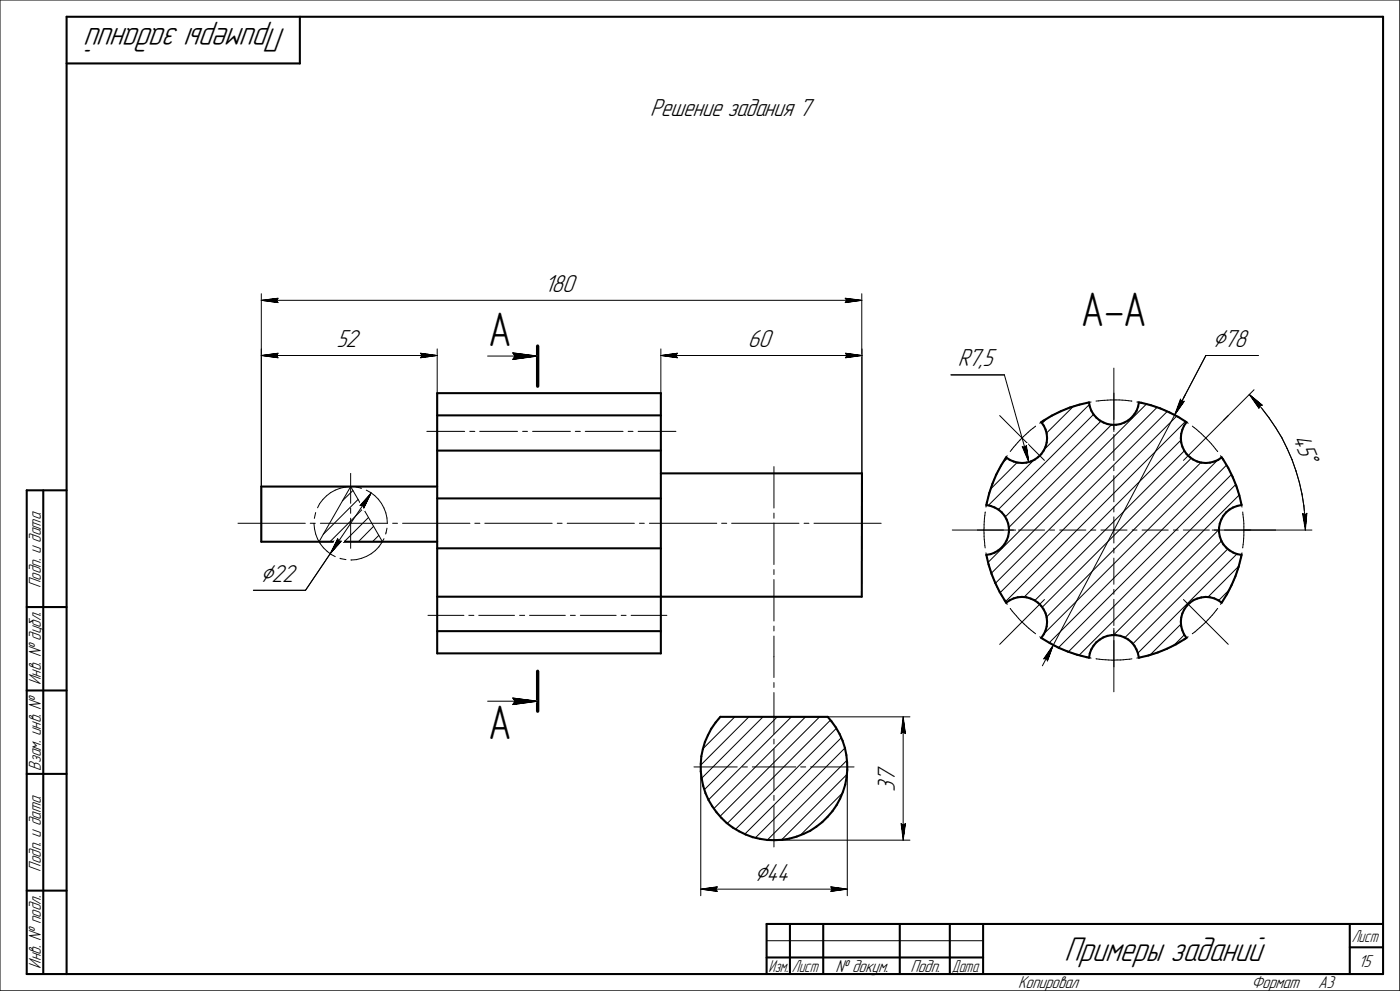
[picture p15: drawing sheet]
<svg xmlns="http://www.w3.org/2000/svg" width="420mm" height="297mm" viewBox="0 0 420 297" stroke-linecap="round" stroke-linejoin="round" font-family="sans-serif">
<defs><g id="words">
<g font-size="14.6">
<text x="324.3" y="97.8">А-А</text>
<text x="146.5" y="103.7">А</text>
<text x="146.5" y="221.4">А</text>
</g>
<g font-size="10.9">
<text x="85.7" y="8.5" transform="rotate(-180 85.7 8.5)">Примеры заданий</text>
<text x="319.3" y="288">Примеры заданий</text>
</g>
<g font-size="8.5">
<text x="363.8" y="104">Ç78</text>
<text x="78.1" y="174.4">Ç22</text>
<text x="226.4" y="264">Ç44</text>
</g>
<g font-size="7.8">
<text x="195.1" y="34.8">Решение задания 7</text>
<text x="163.4" y="87.5">180</text>
<text x="100.9" y="104">52</text>
<text x="224.4" y="104">60</text>
<text x="287.3" y="109.8">R7,5</text>
<text x="387.8" y="131.3" transform="rotate(67 387.8 131.3)">45Å</text>
<text x="268.5" y="237.3" transform="rotate(-90 268.5 237.3)">3</text>
<text x="268.5" y="234.5" transform="rotate(-90 268.5 234.5)">7</text>
</g>
<g font-size="5.5">
<text x="12.3" y="176.2" transform="rotate(-90 12.3 176.2)">Подп. и дата</text>
<text x="12.3" y="205.3" transform="rotate(-90 12.3 205.3)">Инв. № дубл.</text>
<text x="12.3" y="231.1" transform="rotate(-90 12.3 231.1)">Взам. инв. №</text>
<text x="12.3" y="261.2" transform="rotate(-90 12.3 261.2)">Подп. и дата</text>
<text x="12.3" y="290.3" transform="rotate(-90 12.3 290.3)">Инв. № подл.</text>
<text x="250.7" y="291.3">№ докум.</text>
<text x="273.1" y="291.3">Подп.</text>
<text x="407.6" y="289.8">15</text>
<text x="305.5" y="296.3">Копировал</text>
<text x="375.5" y="296.3">Формат</text>
<text x="395.5" y="296.3">A3</text>
</g>
<g font-size="5.4">
<text x="405.6" y="282.3">Лист</text>
<text x="230.6" y="291.3">Изм.</text>
<text x="237.6" y="291.3">Лист</text>
<text x="285.6" y="291.3">Дата</text>
</g>
</g></defs>
<g fill="none" stroke="#000" stroke-width=".62">
<path d="M20 5v287zM20 5h395zM20 19h70zM90 5v14zM415 5v287zM131.2 117.9h67.1zM131.2 117.9v78zM198.3 117.9v78zM131.2 135.1h67.1zM131.2 124.5h67.1zM300.3 139.6l-1.4 2.6zM301.9 137.1l1 .7z"/>
<path d="M301.9 137.1l-1.6 2.5zM302.9 137.8l1.2 .5zM304.1 138.3l1.3 .4zM305.4 138.7l1.3 .1zM306.7 138.8l1.3-.1zM308 138.7l1.3-.4zM309.3 138.3l1.1-.5zM310.4 137.8l1.1-.8zM311.5 137l.9-.9zM312.4 126.5l.7-.4zM312.4 126.5l.8 1.1zM313.1 126.1l2.5-1.5z"/>
<path d="M313.2 135.1l-.8 1zM313.2 127.6l.5 1.1zM313.7 133.9l-.5 1.2zM313.7 128.7l.4 1.3zM314.1 132.6l-.4 1.3zM314.1 130l.1 1.3zM314.2 131.3l-.1 1.3zM315.6 124.6l2.7-1.3zM318.3 123.3l2.8-1.2zM321.1 122.1l2.8-.8zM323.9 121.3l2.9-.7zM326.8 120.6l.2 1.3z"/>
<path d="M327 121.9l.4 1.2zM327.4 123.1l.7 1.1zM328.1 124.2l.9 1zM329 125.2l1 .8zM330 126l1.1 .7zM331.1 126.7l1.2 .4zM332.3 127.1l1.3 .2zM333.6 127.3h1.3zM334.9 127.3l1.3-.2zM336.2 127.1l1.2-.4zM337.4 126.7l1.1-.7zM338.5 126l1-.8z"/>
<path d="M340.4 124.2l-.9 1zM341 123.1l-.6 1.1zM341.5 121.9l-.5 1.2zM341.7 120.6l.7 .1zM341.7 120.6l-.2 1.3zM342.4 120.7l2.9 .8zM345.3 121.5l2.8 .9zM348.1 122.4l2.8 1.2zM350.9 123.6l2.6 1.4zM353.5 125l2.5 1.5zM354.3 131.3l.1 1.3zM354.4 130l-.1 1.3z"/>
<path d="M354.4 132.6l.4 1.3zM354.8 128.8l-.4 1.2zM354.8 133.9l.5 1.2zM355.3 127.6l-.5 1.2zM355.3 135.1l.8 1zM356 126.5l-.7 1.1zM356.1 136.1l.9 .9zM357 137l1 .8zM358 137.8l1.2 .5zM359.2 138.3l1.3 .4zM360.5 138.7l1.3 .1zM361.8 138.8l1.3-.1z"/>
<path d="M363.1 138.7l1.2-.4zM364.3 138.3l1.2-.5zM365.5 137.8l1.1-.7zM366.6 137.1l.4 .6zM367 137.7l1.5 2.6zM8 147v145zM8 147h12zM13 147v145zM78.4 145.9v16.5zM78.4 145.9h52.8zM131.2 149.4h67.1zM198.3 141.9h60.3z"/>
<path d="M258.6 141.9v37zM295.9 151.4l1.3 .3zM296.1 150.7l-.2 .7zM296.8 147.8l-.7 2.9zM297.2 151.7l1.2 .4zM297.8 144.9l-1 2.9zM298.4 152.1l1.2 .6zM298.9 142.2l-1.1 2.7zM299.6 152.7l1 .9zM300.6 153.6l.8 1zM301.4 154.6l.6 1.1zM302 155.7l.5 1.2z"/>
<path d="M302.5 156.9l.2 1.3zM302.7 159.5l-.2 1.3zM302.7 158.2v1.3zM365.8 158.2v1.3zM365.8 159.5l.2 1.3zM366 157l-.2 1.2zM366.4 155.7l-.4 1.3zM367.1 154.6l-.7 1.1zM367.9 153.6l1-.9zM367.9 153.6l-.8 1zM368.5 140.3l1.3 2.6zM368.9 152.7l1.1-.6z"/>
<path d="M369.8 142.9l1.2 2.8zM370 152.1l1.2-.4zM371 145.7l.9 2.8zM371.2 151.7l1.3-.3zM371.9 148.5l.6 2.9zM78.4 162.4h52.8zM131.2 164.4h67.1zM131.2 178.9h67.1zM198.3 178.9h60.3zM295.9 166.3l1.3-.2zM295.9 166.3l.7 2.9zM296.6 169.2l.9 2.8z"/>
<path d="M297.2 166.1l1.2-.4zM297.5 172l1.1 2.8zM298.4 165.7l1.2-.7zM298.6 174.8l1.3 2.7zM299.6 165l1-.9zM299.9 177.5l1.6 2.5zM301.4 163.1l-.8 1zM302 162l-.6 1.1zM302.5 160.8l-.5 1.2zM302.9 179.9l1.2-.5zM304.1 179.4l1.3-.4zM305.4 179l1.3-.1z"/>
<path d="M306.7 178.9l1.3 .1zM308 179l1.3 .4zM309.3 179.4l1.1 .5zM310.4 179.9l1.1 .8zM358 179.9l1.2-.5zM359.2 179.4l1.3-.3zM360.5 179.1l1.3-.2zM361.8 178.9l1.3 .1zM363.1 179l1.2 .4zM364.3 179.4l1.2 .5zM365.5 179.9l1.1 .8zM366 160.8l.4 1.3z"/>
<path d="M366.4 162.1l.7 1.1zM367.1 163.2l.8 .9zM367.9 164.1l1 .9zM368.1 178.1l-1.5 2.6zM368.9 165l1.1 .7zM369.5 175.5l-1.4 2.6zM370 165.7l1.2 .4zM370.7 172.8l-1.2 2.7zM371.2 166.1l1.3 .2zM371.6 170l-.9 2.8zM372.4 167.1l-.8 2.9zM372.5 166.3l-.1 .8z"/>
<path d="M8 182h12zM131.2 195.9h67.1zM131.2 189.2h67.1zM301.5 180l.4 .7zM301.9 180.7l1-.8zM311.5 180.7l.9 .9zM312.4 181.6l.8 1.1zM312.4 191.2l2.6 1.6zM313.2 190.2l-.8 1zM313.2 182.7l.5 1.1zM313.7 189l-.5 1.2zM313.7 183.8l.4 1.3z"/>
<path d="M314.1 187.7l-.4 1.3zM314.1 185.1l.1 1.3zM314.2 186.4l-.1 1.3zM315 192.8l2.6 1.4zM317.6 194.2l2.7 1.1zM320.3 195.3l2.8 1zM323.1 196.3l2.9 .7zM326 197l.8 .2zM327 195.9l-.2 1.3zM327.4 194.7l-.4 1.2zM328.1 193.5l-.7 1.2zM329 192.5l1-.8z"/>
<path d="M329 192.5l-.9 1zM330 191.7l1-.6zM331 191.1l1.3-.5zM332.3 190.6l1.3-.2zM333.6 190.4h1.3zM334.9 190.4l1.3 .2zM336.2 190.6l1.2 .5zM337.4 191.1l1.1 .6zM338.5 191.7l1 .8zM339.5 192.5l.9 1zM340.4 193.5l.6 1.2zM341 194.7l.4 1.2z"/>
<path d="M341.4 195.9l.3 1.3zM341.7 197.2l2.9-.7zM344.6 196.5l2.8-.9zM347.4 195.6l2.8-1.1zM350.2 194.5l2.6-1.3zM352.8 193.2l2.6-1.6zM354.3 186.4l.1 1.3zM354.4 185.1l-.1 1.3zM354.4 187.7l.4 1.3zM354.8 183.9l-.4 1.2zM354.8 189l.5 1.2zM355.3 190.2l.7 1z"/>
<path d="M355.3 182.7l-.5 1.2zM355.4 191.6l.6-.4zM356.1 181.6l-.8 1.1zM357 180.7l1-.8zM357 180.7l-.9 .9zM8 207h12zM213.4 218.4l-1 2zM214.7 216.6l-1.3 1.8zM216.1 214.9h32.3zM216.1 214.9l-1.4 1.7zM248.4 214.9l1.1 1.3zM249.5 216.2l1.3 1.8z"/>
<path d="M250.8 218l1.1 2zM8 232h12zM210.3 229v2.2zM210.3 231.2l.2 2.2zM210.4 226.7l-.1 2.3zM210.5 233.4l.5 2.2zM210.9 224.6l-.5 2.1zM211 235.6l.7 2.1zM211.5 222.4l-.6 2.2zM211.7 237.7l.9 2.1zM212.4 220.4l-.9 2zM212.6 239.8l1.1 1.9z"/>
<path d="M251.9 220l.9 2.1zM252.1 239.4l-1.1 2zM252.8 222.1l.7 2zM252.9 237.3l-.8 2.1zM253.5 224.1l.4 2.2zM253.6 235.2l-.7 2.1zM253.9 226.3l.3 2.2zM254 233l-.4 2.2zM254.2 228.5v2.3zM254.2 230.8l-.2 2.2zM213.7 241.7l1.3 1.8zM215 243.5l1.5 1.7z"/>
<path d="M216.5 245.2l1.5 1.5zM218 246.7l1.9 1.4zM219.9 248.1l1.9 1.1zM221.8 249.2l1.9 1zM223.7 250.2l2.1 .8zM225.8 251l2.2 .5zM228 251.5l2.2 .3zM230.2 251.8l2.2 .1zM232.4 251.9l2.3-.2zM234.7 251.7l2.1-.3zM236.8 251.4l2.2-.6zM239 250.8l2.1-.8z"/>
<path d="M241.1 250l2-1zM243.1 249l1.9-1.2zM245 247.8l1.7-1.4zM246.7 246.4l1.6-1.5zM249.8 243.2l-1.5 1.7zM251 241.4l-1.2 1.8zM8 267h12zM230 277h185zM230 277v15zM237 277v15zM247 277v15zM270 277v15z"/>
<path d="M285 277v15zM295 277v15zM405 277v15zM8 292h12zM20 292h395zM230 287h7zM237 287h10zM247 287h23zM270 287h15zM285 287h10zM405 284h10z"/>
</g>
<g fill="none" stroke="#000" stroke-width=".3">
<path d="M0 0v297zM0 0h420zM420 0v297zM78.4 88.1v74.3zM78.4 90l5-.6zM78.4 90l5 .7zM78.4 90h180.2zM82.9 90l.5 .7zM83.4 89.4l-.5 .6zM253.6 90.7l5-.7zM253.6 89.4l.5 .6zM253.6 89.4l5 .6z"/>
<path d="M254.1 90l-.5 .7zM258.6 88.1v76.3zM78.4 104.6v41.3zM78.4 106.6l5-.7zM78.4 106.6l5 .6zM78.4 106.6h52.8zM82.9 106.6l.5 .6zM83.4 105.9l-.5 .7zM126.2 107.2l5-.6zM126.2 105.9l.5 .7zM126.2 105.9l5 .7zM126.7 106.6l-.5 .6z"/>
<path d="M131.2 104.6v41.3zM146.3 106.7h15zM153.8 107.8l7.5-1.1zM153.8 105.8l.7 .9zM153.8 105.8l7.5 .9zM154.5 106.7l-.7 1.1zM198.3 104.6v13.3zM198.3 106.6l5-.7zM198.3 106.6l5 .6zM198.3 106.6h60.3zM202.7 106.6l.6 .6zM203.3 105.9l-.6 .7z"/>
<path d="M253.7 107.2l4.9-.6zM253.7 105.9l.4 .7zM253.7 105.9l4.9 .7zM254.1 106.6l-.4 .6zM258.6 104.6v37.3zM285.3 112.4h16.1zM301.4 112.4l7.3 26.1zM332.3 119.9h1zM333.3 119.9h.9zM334.2 117.9v7.9zM334.2 119.9h.6zM334.2 119.9v9.5z"/>
<path d="M334.2 110.3v9.6zM334.8 119.9h1zM335.8 119.9h.9zM336.7 119.9l1 .1zM354.2 119.7l.3 .7zM354.2 119.7l-1.8 4.7zM355.7 118.2l-3.3 6.2zM361.8 106.6l-9.4 17.8zM361.8 106.6h15.8zM374.8 118.3l1.3 1.3zM374.8 118.3l3.9 3.2zM374.8 118.3l2.9 4.1z"/>
<path d="M376.1 119.6l2.4 2.7zM128.1 129.3h11.3zM140.9 129.3h1.6zM143.9 129.3h11.4zM156.8 129.3h1.5zM159.8 129.3h11.3zM172.6 129.3h1.5zM175.6 129.3h11.3zM188.5 129.3h1.4zM191.5 129.3h11.3zM232.2 139.9v12.4zM299.9 124.6l6.8 6.7z"/>
<path d="M300.4 139.5l-.5 .8zM300.6 139.1l-.2 .4zM300.8 138.8l1.5-1.4zM301.9 137.1l-.5 .7zM302.2 136.6l-.3 .5zM303.6 134.8l-.5 .6zM304.1 134.1l-.5 .7zM304.7 133.4l-.6 .7zM305.4 132.6l-.7 .8zM306 132l-.6 .6zM306.7 131.3l-.7 .7zM306.7 131.3l6.7 6.7z"/>
<path d="M306.7 133.9l2 4.6zM306.7 133.9l.8 .3zM307.1 130.9l.7-.7zM307.1 130.9l-.4 .4zM307.8 130.2l.7-.6zM308 133.5l-.5 .7zM308 133.5l.7 5zM308.5 129.6l.6-.6zM309.1 129l.8-.6zM309.9 128.4l.7-.6zM310.7 127.7l-.1 .1zM312.1 126.7l.8-.5z"/>
<path d="M312.1 126.7l-.1 .2zM312.7 126.9l1.5-1.5zM312.9 126.2l.3-.2zM313.3 134.8l13.6-13.6zM314 129.8l8-7.9zM314.6 125.2h.1M314.6 125.2l.8-.5zM315.4 124.7l.8-.4zM316.2 124.3l.8-.4zM317 123.9l.8-.4zM317.8 123.5l.9-.4zM318.7 123.1l.6-.3z"/>
<path d="M319.3 122.8l.3-.1zM319.6 122.7l.8-.3zM320.4 122.4l.9-.3zM321.3 122.1l.9-.3zM322.2 121.8l.9-.3zM323.1 121.5l.9-.3zM324 121.2l.4-.1zM325.9 120.8l.9-.2zM326.8 120.6l.6-.1zM328.8 120.2h.8zM329.6 120.2l.9-.1zM330.5 120.1l.9-.1z"/>
<path d="M331.4 120l.9-.1zM334.2 127.2v1.5zM334.2 130.2v7.9zM334.2 139.6v1.5zM337.7 120l.9 .1zM338.6 120.1l.9 .1zM339.6 120.2h.1M341.1 120.5h.3zM341.4 120.5l.9 .2zM342.3 120.7l.3 .1zM344.1 121.1h.1M344.1 121.1l.9 .3z"/>
<path d="M345 121.4l.9 .2zM345.9 121.6l.9 .4zM346.8 122l.9 .3zM347.7 122.3l.8 .3zM348.5 122.6l.7 .2zM349.2 122.8l.2 .1zM349.4 122.9l.9 .4zM350.3 123.3l.8 .4zM351.1 123.7l.9 .5zM352 124.2l.8 .4zM352.4 124.4l-36.4 69zM352.8 124.6l.8 .4z"/>
<path d="M353.6 125l.4 .3zM354.4 131.9l-47.1 47.1zM354.5 120.4l.8-.1zM355.1 138l6.7-6.7zM355.3 126l.8 .5zM355.3 120.3l-2.9 4.1zM356.1 126.5l.4 .4zM357.7 127.7l.6 .5zM358.3 128.2l.7 .5zM359 128.7l.7 .7zM359.7 129.4l.8 .6zM360.3 138.6l-46.3 46.4z"/>
<path d="M360.5 130l.6 .7zM361.1 130.7l.7 .6zM361.8 131.3l.4 .4zM362.2 131.7l.7 .7zM362.9 132.4l.6 .7zM363.5 133.1l.6 .7zM364.1 133.8l.6 .8zM364.7 134.6l.6 .7zM365.4 135.4h.1M366.2 136.6l.2 .2zM366.4 136.8l.5 .8zM366.9 137.6l.2 .2z"/>
<path d="M367.1 126l9.2-9.2zM367.9 139.2h.1M367.9 139.2l.5 .8zM368 139.4l-53.2 53.3zM368.4 140l.4 .8zM368.5 124.6l-6.7 6.7zM377.9 121.6l.8-.1zM377.9 121.6l-.2 .8zM378.5 122.3l2.2 2.9zM380.7 125.2l2 3zM382.7 128.2l1.9 3zM384.6 131.2l1.6 3.3z"/>
<path d="M386.2 134.5l1.5 3.3zM387.7 137.8l1.1 3.4zM71.4 156.9h20.2zM93.1 156.9h1.5zM94.2 157l.2 1.6zM94.3 156.9h.1M94.4 158.6l.3 1.5zM94.7 153.9l-.4 1.5zM94.7 153.6v.3zM95.9 151l-.6 1.2zM96.1 156.9h20.2zM96.9 149.7l1.1-1.1z"/>
<path d="M96.9 149.7l-1 1.3zM98 148.6l1.2-.9zM99.2 147.7l1.4-.8zM100.6 146.9l1.5-.5zM102.1 146.4l1.5-.4zM102.7 150.1l3.2-3.1zM103.6 146l1.6-.1zM105.2 145.9h.1M105.2 145.9l-9.5 16.5zM105.2 145.9l9.6 16.5zM105.2 141.9v9zM105.2 152.3v1.6z"/>
<path d="M105.2 155.3v9.1zM106.7 146l1.6 .3zM108 151.6l.9-.1zM108.3 146.3l.2 .1zM108.9 151.5l.3 .8zM109.9 146.9l1.2 .7zM111.1 147.6l1.3 1zM111.4 147.8l-2.2 4.5zM111.4 147.8l-3.4 3.8zM111.4 147.8l-12.3 18.2zM112.1 157.8l-4.6 4.6zM112.4 148.6l1.1 1z"/>
<path d="M113.5 149.6l1 1.3zM114.5 150.9l.7 1.4zM115.2 152.3l.6 1.5zM115.8 153.8l.3 1.5zM115.8 159.7l-.1 .4zM116.1 155.3l.1 1.6zM116.1 158.3l-.3 1.4zM117.8 156.9h1.5zM120.8 156.9h20.2zM142.5 156.9h1.5zM145.5 156.9h20.2zM167.2 156.9h1.5z"/>
<path d="M170.2 156.9h20.1zM191.9 156.9h1.4zM194.8 156.9h20.3zM216.5 156.9h1.5zM219.5 156.9h20.2zM232.2 153.8v1.5zM232.2 156.8v12.4zM241.2 156.9h1.5zM244.2 156.9h20.2zM285.7 158.9h9.5zM293.2 158.9h7.9zM295.2 158.9l.1 .9z"/>
<path d="M295.2 158.9h9.5zM295.3 157.3v1zM295.3 158.3l-.1 .6zM295.3 159.8v1zM295.3 156.4v.9zM295.4 155.4l-.1 1zM295.5 154.5l-.1 .9zM295.6 153.5h.1M295.6 153.6l-.1 .9zM295.9 151.7l-.1 .3zM296.1 150.8l-.2 .9zM296.2 150.5l-.1 .3z"/>
<path d="M296.5 149h.1M296.6 151.5l13.6-13.5zM296.7 148.1l-.2 .9zM297 147.2l-.3 .9zM297.2 146.6l8-8zM297.3 146.3l-.3 .9zM297.6 145.4l-.3 .9zM298 144.6l-.4 .8zM298.2 143.9l-.2 .7zM298.3 143.7l-.1 .2zM298.7 142.8l-.4 .9zM299.1 142l-.4 .8z"/>
<path d="M299.5 141.1l-.4 .9zM299.6 152.7l28.5-28.5zM299.9 140.3l-.4 .8zM301.6 154.9l28.7-28.6zM302.6 158.9h1.5zM302.7 158.1l30.8-30.8zM305.6 158.9h7.8zM315 158.9h1.4zM318 158.9h7.8zM327.3 158.9h1.5zM330.3 158.9h3.9zM334.2 142.6v7.8z"/>
<path d="M334.2 151.9v1.6zM334.2 154.9v4zM334.2 158.9v3.9zM334.2 158.9h4zM339.7 158.9h1.5zM342.7 158.9h7.8zM352 158.9h1.5zM355 158.9h7.9zM363.7 158.9h9.5zM364.3 158.9h1.6zM367.4 158.9h7.8zM368.8 140.8l.4 .9z"/>
<path d="M369.2 141.7l.5 .8zM369.5 142.2l-51.9 52zM369.7 142.5l.3 .9zM370 143.4l.3 .5zM370.3 143.9l.1 .3zM370.4 144.2l.3 .9zM370.7 145.1l.4 .9zM371.1 146l.2 .9zM371.3 146.9l.3 .9zM371.6 147.8l.3 .9zM371.9 148.7l.1 .4zM372.3 150.5l.2 .9z"/>
<path d="M372.5 151.4l.1 .6zM372.9 153.5v.7zM372.9 154.2l.1 .9zM373 155.1l.2 1zM373.2 156.1v.9zM373.2 157.9v1zM373.2 157v.9zM373.2 159.5v.9zM373.2 158.9v.6zM373.2 158.9h9.5zM373.2 158.9h20.4zM388.8 141.2l1.1 3.4z"/>
<path d="M389.9 144.6l.8 3.5zM390.7 148.1l.5 3.6zM390.8 153.9l.9 5zM390.8 153.9l.7 .5zM391.2 151.7l.4 3.6zM391.5 154.4l.6-.5zM391.6 155.3l.1 3.6zM392.1 153.9l-.4 5zM76 177h15.7zM94.7 160.1l.6 1.4zM95.3 161.5l.8 1.5zM95.7 162.4h19.1z"/>
<path d="M96.1 163l.9 1.2zM97 160.2l10.5-10.5zM97 164.2l1.2 1.1zM98.2 165.3l1.2 .9zM99 162.4l10-10zM99.1 166l-7.4 11zM99.4 166.2l1.2 .6zM101.3 161.5l-2.2 4.5zM101.3 161.5l.3 .8zM101.6 162.3l.8-.1zM102 167.4l.3 .1zM102.3 167.5l1.5 .3z"/>
<path d="M102.4 162.2l-3.3 3.8zM103.3 162.4l7.3-7.3zM105.3 167.9h.1zM105.4 167.9l1.6-.1zM107 167.8l1.5-.4zM108.5 167.4l1.5-.6zM110 166.8l1.4-.8zM111.4 166l1.2-1zM111.8 162.4l1.9-1.9zM113.7 163.9l-1.1 1.1zM114.6 162.6l-.9 1.3zM115.2 161.5l-.6 1.1z"/>
<path d="M232.2 170.7v1.5zM232.2 173.7v12.5zM295.3 160.8v.9zM295.3 161.7l.1 .9zM295.4 162.6l.1 1zM295.5 163.6l.1 .7zM295.8 165.7l.1 .6zM295.9 166.3l.2 .9zM296.4 168.6l47.6-47.5zM296.5 168.7l.1 .4zM296.6 169.1l.2 .9zM296.8 170l.3 .9z"/>
<path d="M297.1 170.9l.3 .9zM297.4 171.8l.3 .9zM297.5 171.8l49.7-49.7zM297.7 172.7l.4 .8zM298.1 173.5l.1 .3zM298.2 173.8l.2 .6zM298.4 174.4l.4 .9zM298.6 174.9l51.6-51.6zM298.8 175.3l.4 .8zM299.2 176.1l.5 .9zM299.7 177l.4 .7zM300.1 177.7l53-53z"/>
<path d="M300.1 177.7l.5 .9zM300.6 178.6h.1M301.4 179.9l.2 .3zM313.4 179.7l-6.7 6.7zM334.2 179.7v7.8zM334.2 176.7v1.4zM334.2 167.3v7.8zM334.2 164.3v1.5zM355.1 179.7l6.7 6.7zM362.4 179l9.3-9.3zM367.1 179.9l-.5 .8zM368.1 178.3l-.3 .3z"/>
<path d="M368.5 177.5l-.4 .8zM369 176.6l-.5 .9zM369.4 175.8l-.4 .8zM369.8 174.9l-.4 .9zM370.2 174.1l-.4 .8zM370.3 173.8l-.1 .3zM370.5 173.2l-.2 .6zM370.8 172.3l-.3 .9zM371.1 171.4l-.3 .9zM371.5 170.6l-.4 .8zM371.7 169.7l-.2 .9zM372 168.8l-.3 .9z"/>
<path d="M372 168.8h.1M372.4 166.9l-.1 .3zM372.6 166l-.2 .9zM372.6 165.7v.3zM372.9 164.3h.1M373 163.2l-.1 .9zM373.1 162.3l-.1 .9zM373.2 161.4l-.1 .9zM373.2 160.4v1zM128.4 184.5h10.8zM140.7 184.5h1.5zM143.7 184.5h10.7z"/>
<path d="M155.9 184.5h1.5zM158.9 184.5h10.7zM171.1 184.5h1.5zM174.1 184.5h10.8zM186.4 184.5h1.4zM189.4 184.5h10.7zM232.2 196.9v6.2zM232.2 187.7v1.4zM232.2 190.7v6.2zM299.9 193.2l6.8-6.8zM301.6 180.2l.5 .8zM301.7 180.3l54-54z"/>
<path d="M302.1 181l.1 .2zM303.1 182.4h.1M303.2 182.5l.5 .7zM303.7 183.2l.6 .8zM304.3 184l.7 .6zM305 184.6l.6 .8zM305.6 185.4l.6 .6zM306.2 186l.5 .4zM306.7 186.4l.6 .7zM307.3 187.1l.7 .6zM308 187.7l.7 .7zM308.7 188.4l.7 .6z"/>
<path d="M309.4 189l.8 .5zM310.2 189.5l.5 .5zM310.5 180l44.9-44.9zM312 190.9l.4 .3zM312.4 191.2l.8 .5zM312.7 182l44.7-44.6zM313.2 197.5l.7-.2zM313.3 189.9l52-51.9zM313.9 197.3l.4 .8zM314.5 192.5l.3 .2zM314.8 192.7l.8 .5zM315.6 193.2l.9 .4z"/>
<path d="M316 193.4l-2.8 4.1zM316 193.4l-1.7 4.7zM316 193.4l-3.2 6.2zM316.5 193.6l.8 .4zM317.3 194l.9 .4zM318.2 194.4l.8 .4zM319 194.8l.3 .1zM319.3 194.9l.6 .2zM319.9 195.1l.9 .4zM320.5 195.4l50.3-50.2zM320.8 195.5l.9 .3zM321.7 195.8l.8 .3z"/>
<path d="M322.5 196.1l.9 .3zM323.4 196.4l.9 .2zM323.8 196.4l48-48zM324.3 196.6h.1M325.9 197h.3zM326.2 197l.9 .2zM327.1 197.2l.3 .1zM328.8 197.5h.1M329 197.5l.9 .1zM329.9 197.6l.9 .1zM330.8 197.7l1 .1zM331.8 197.8h.9z"/>
<path d="M332.7 197.8l.9 .1zM333.6 197.9h.6zM334.1 190.4l31.7-31.7zM334.2 192v7.9zM334.2 189v1.5zM334.2 197.9l1-.1zM334.2 188.4v9.5zM334.2 197.9v9.5zM335.2 197.8h.9zM336.1 197.8h.9zM337 197.8l1-.1zM337.5 191.1l29-28.9z"/>
<path d="M338 197.7l.9-.1zM338.9 197.6l.7-.1zM339.9 193l28.5-28.4zM341.1 197.3l.6-.1zM341.4 195.7l29.7-29.6zM341.7 197.2l.9-.2zM344 196.6l.4-.1zM344.4 196.5l.9-.2zM345.1 196.3l9.3-9.2zM345.3 196.3l.9-.3zM346.2 196l.9-.3zM347.1 195.7l.9-.3z"/>
<path d="M348 195.4l.9-.4zM348.9 195l.3-.1zM349.2 194.9l.5-.2zM349.7 194.7l.9-.4zM350.6 194.3l.8-.4zM351.4 193.9l.9-.5zM352.2 193.5l3.2-3.2zM352.3 193.4l.8-.4zM353.1 193l.8-.5zM353.9 192.5h.1M355.3 191.7l.2-.1zM355.5 191.6l.8-.6z"/>
<path d="M356.3 191l.2-.1zM357.7 190h.1M357.8 189.9l.8-.5zM358.6 189.4l.7-.6zM359.3 188.8l.7-.7zM360 188.1l.7-.6zM360.7 187.5l.7-.6zM361.4 186.9l.4-.5zM361.8 186.4l.7-.6zM361.8 186.4l6.7 6.8zM363.1 185.1l-.6 .7zM363.7 184.4l-.6 .7z"/>
<path d="M364.3 183.7l-.6 .7zM364.9 182.9l-.6 .8zM365.4 182.4l-.5 .5zM365.6 180l3.3-3.2zM366.6 180.7l-.4 .5zM146.3 210.2h15zM153.8 211.2l7.5-1zM153.8 209.2l.7 1zM153.8 209.2l7.5 1zM154.5 210.2l-.7 1zM215.4 215.7l.8-.8zM232.2 207.6v12.4z"/>
<path d="M232.2 204.6v1.5zM232.2 214.9h40.8zM270.4 219.9l.6-.5zM271 214.9l.7 5zM271 219.4l.7 .5zM271 214.9l-.6 5zM271 214.9v37zM208.2 229.9h13zM210.3 229.3l14.4-14.4zM210.3 229.9v38.6zM210.5 233.3l18.4-18.4zM210.9 224.4l9.6-9.5z"/>
<path d="M211.3 236.7l21.9-21.8zM212.6 239.8l24.9-24.9zM222.7 229.9h1.6zM225.7 229.9h6.5zM232.2 238.4v1.5zM232.2 224.5v12.5zM232.2 221.5v1.5zM232.2 229.9h6.6zM240.2 229.9h1.6zM243.2 229.9h13.1zM253.5 224.3l-26.9 26.9zM254.2 229.9v38.6z"/>
<path d="M214.2 242.4l27.5-27.5zM216 244.7l29.9-29.8zM218.2 246.8l31-31zM220.7 248.6l30.3-30.3zM223.5 250l28.9-28.9zM230.2 251.8l24-23.9zM232.2 241.5v12.4zM232.2 251.9h40.8zM234.5 251.7l19.6-19.5zM240.1 250.4l12.7-12.7zM270.4 246.9l.6 5zM270.4 246.9l.6 .5z"/>
<path d="M271 247.4l.7-.5zM271.7 246.9l-.7 5zM210.3 266.5l4.9-.6zM210.3 266.5l4.9 .7zM210.3 266.5h43.9zM214.7 266.5l.5 .7zM215.2 265.9l-.5 .6zM249.3 267.2l4.9-.7zM249.3 265.9l.4 .6zM249.3 265.9l4.9 .6zM249.7 266.5l-.4 .7zM0 297h420z"/>
<path d="M230 282h65z"/>
</g>
<path d="M161.3 103.7v12.1zM161.3 201.2v12z" fill="none" stroke="#000" stroke-width="1"/>
<g fill="#fff" stroke="#fff" stroke-width=".3">
<path d="M195.1 29.2h49.6zM195.1 29.3h49.6zM195.1 29.4h49.6zM195.1 29.4h49.6zM195.1 29.5h49.6zM195.1 29.5h49.6zM195.1 29.6h49.6zM195.1 29.6h49.6zM195.1 29.7h49.6zM195.1 29.7h49.6zM195.1 29.8h49.6zM195.1 29.9h49.6zM195.1 29.9h49.6zM195.1 30h49.6zM195.1 30h49.6zM195.1 30.1h49.6zM195.1 30.1h49.6zM195.1 30.2h49.6zM195.1 30.3h49.6zM195.1 30.3h49.6zM195.1 30.4h49.6zM195.1 30.4h49.6zM195.1 30.5h49.6zM195.1 30.5h49.6zM195.1 30.6h49.6zM195.1 30.6h49.6zM195.1 30.7h49.6zM195.1 30.8h49.6zM195.1 30.8h49.6zM195.1 30.9h49.6zM195.1 30.9h49.6zM195.1 31h49.6zM195.1 31h49.6zM195.1 31.1h49.6zM195.1 31.2h49.6zM195.1 31.2h49.6zM195.1 31.3h49.6zM195.1 31.3h49.6zM195.1 31.4h49.6zM195.1 31.4h49.6zM195.1 31.5h49.6zM195.1 31.6h49.6zM195.1 31.6h49.6zM195.1 31.7h49.6zM195.1 31.7h49.6zM195.1 31.8h49.6zM195.1 31.8h49.6zM195.1 31.9h49.6zM195.1 31.9h49.6zM195.1 32h49.6zM195.1 32.1h49.6zM195.1 32.1h49.6zM195.1 32.2h49.6zM195.1 32.2h49.6zM195.1 32.3h49.6zM195.1 32.3h49.6zM195.1 32.4h49.6zM195.1 32.5h49.6zM195.1 32.5h49.6zM195.1 32.6h49.6zM195.1 32.6h49.6zM195.1 32.7h49.6zM195.1 32.7h49.6zM195.1 32.8h49.6zM195.1 32.9h49.6zM195.1 32.9h49.6zM195.1 33h49.6zM195.1 33h49.6zM195.1 33.1h49.6zM195.1 33.1h49.6zM195.1 33.2h49.6zM195.1 33.2h49.6zM195.1 33.3h49.6zM195.1 33.4h49.6zM195.1 33.4h49.6zM195.1 33.5h49.6zM195.1 33.5h49.6zM195.1 33.6h49.6zM195.1 33.6h49.6zM195.1 33.7h49.6zM195.1 33.8h49.6zM195.1 33.8h49.6zM195.1 33.9h49.6zM195.1 33.9h49.6zM195.1 34h49.6zM195.1 34h49.6zM195.1 34.1h49.6zM195.1 34.1h49.6zM195.1 34.2h49.6zM195.1 34.3h49.6zM195.1 34.3h49.6zM195.1 34.4h49.6zM195.1 34.4h49.6zM195.1 34.5h49.6zM195.1 34.5h49.6zM195.1 34.6h49.6zM195.1 34.7h49.6zM195.1 34.7h49.6zM195.1 34.8h49.6zM195.1 34.8h49.6zM195.1 34.9h49.6zM195.1 34.9h49.6zM195.1 35h49.6zM195.1 35.1h49.6zM195.1 35.1h49.6zM195.1 35.2h49.6zM195.1 35.2h49.6zM195.1 35.3h49.6zM195.1 35.3h49.6zM195.1 35.4h49.6zM195.1 35.4h49.6zM195.1 35.5h49.6zM195.1 35.6h49.6zM195.1 35.6h49.6zM195.1 35.7h49.6zM195.1 35.7h49.6zM195.1 35.8h49.6zM195.1 35.8h49.6zM195.1 35.9h49.6zM195.1 36h49.6zM195.1 36h49.6zM195.1 36.1h49.6zM195.1 36.1h49.6zM195.1 36.2h49.6zM195.1 36.2h49.6zM195.1 36.3h49.6zM195.1 36.4h49.6z"/>
<path d="M163.4 81.9h10.2zM163.4 82h10.2zM163.4 82h10.2zM163.4 82.1h10.2zM163.4 82.1h10.2zM163.4 82.2h10.2zM163.4 82.2h10.2zM163.4 82.3h10.2zM163.4 82.4h10.2zM163.4 82.4h10.2zM163.4 82.5h10.2zM163.4 82.5h10.2zM163.4 82.6h10.2zM163.4 82.6h10.2zM163.4 82.7h10.2zM163.4 82.7h10.2zM163.4 82.8h10.2zM163.4 82.9h10.2zM163.4 82.9h10.2zM163.4 83h10.2zM163.4 83h10.2zM163.4 83.1h10.2zM163.4 83.1h10.2zM163.4 83.2h10.2zM163.4 83.3h10.2zM163.4 83.3h10.2zM163.4 83.4h10.2zM163.4 83.4h10.2zM163.4 83.5h10.2zM163.4 83.5h10.2zM163.4 83.6h10.2zM163.4 83.7h10.2zM163.4 83.7h10.2zM163.4 83.8h10.2zM163.4 83.8h10.2zM163.4 83.9h10.2zM163.4 83.9h10.2zM163.4 84h10.2zM163.4 84h10.2zM163.4 84.1h10.2zM163.4 84.2h10.2zM163.4 84.2h10.2zM163.4 84.3h10.2zM163.4 84.3h10.2zM163.4 84.4h10.2zM163.4 84.4h10.2zM163.4 84.5h10.2zM163.4 84.6h10.2zM163.4 84.6h10.2zM163.4 84.7h10.2zM163.4 84.7h10.2zM163.4 84.8h10.2zM163.4 84.8h10.2zM163.4 84.9h10.2zM163.4 84.9h10.2zM163.4 85h10.2zM163.4 85.1h10.2zM163.4 85.1h10.2zM163.4 85.2h10.2zM163.4 85.2h10.2zM163.4 85.3h10.2zM163.4 85.3h10.2zM163.4 85.4h10.2zM163.4 85.5h10.2zM163.4 85.5h10.2zM163.4 85.6h10.2zM163.4 85.6h10.2zM163.4 85.7h10.2zM163.4 85.7h10.2zM163.4 85.8h10.2zM163.4 85.9h10.2zM163.4 85.9h10.2zM163.4 86h10.2zM163.4 86h10.2zM163.4 86.1h10.2zM163.4 86.1h10.2zM163.4 86.2h10.2zM163.4 86.2h10.2zM163.4 86.3h10.2zM163.4 86.4h10.2zM163.4 86.4h10.2zM163.4 86.5h10.2zM163.4 86.5h10.2zM163.4 86.6h10.2zM163.4 86.6h10.2zM163.4 86.7h10.2zM163.4 86.8h10.2zM163.4 86.8h10.2zM163.4 86.9h10.2zM163.4 86.9h10.2zM163.4 87h10.2zM163.4 87h10.2zM163.4 87.1h10.2zM163.4 87.2h10.2zM163.4 87.2h10.2zM163.4 87.3h10.2zM163.4 87.3h10.2zM163.4 87.4h10.2zM163.4 87.4h10.2zM163.4 87.5h10.2zM163.4 87.5h10.2zM163.4 87.6h10.2zM163.4 87.7h10.2zM163.4 87.7h10.2zM163.4 87.8h10.2zM163.4 87.8h10.2zM163.4 87.9h10.2zM163.4 87.9h10.2zM163.4 88h10.2zM163.4 88.1h10.2zM163.4 88.1h10.2zM163.4 88.2h10.2zM163.4 88.2h10.2zM163.4 88.3h10.2zM163.4 88.3h10.2zM163.4 88.4h10.2zM163.4 88.4h10.2zM163.4 88.5h10.2zM163.4 88.6h10.2zM163.4 88.6h10.2zM163.4 88.7h10.2zM163.4 88.7h10.2zM163.4 88.8h10.2zM163.4 88.8h10.2zM163.4 88.9h10.2zM163.4 89h10.2zM163.4 89h10.2z"/>
<path d="M83.5 88.8h.4zM83.1 88.9h.8zM82.7 89h1.2zM82.3 89h1.6zM81.9 89.1h2zM81.4 89.1h2.5zM81.1 89.2h2.8zM80.7 89.2h3.2zM80.2 89.3h3.7zM80.1 89.4h3.8zM80 89.4h3.9zM79.8 89.5h4.1zM79.7 89.5h4.2zM79.5 89.6h4.4zM79.4 89.6h4.5zM79.2 89.7h4.7zM79.1 89.7h4.8zM79 89.8h4.9zM78.9 89.9h5zM78.7 89.9h5.2zM78.6 90h5.3zM78.4 90h5.5zM78.6 90.1h5.3zM78.7 90.1h5.2zM78.9 90.2h5zM79 90.3h4.9zM79.1 90.3h4.8zM79.2 90.4h4.7zM79.4 90.4h4.5zM79.5 90.5h4.4zM79.7 90.5h4.2zM79.8 90.6h4.1zM80 90.6h3.9zM80.1 90.7h3.8zM80.2 90.8h3.7zM80.7 90.8h3.2zM81.1 90.9h2.8zM81.4 90.9h2.5zM81.9 91h2zM82.3 91h1.6zM82.7 91.1h1.2zM83.1 91.2h.8zM83.5 91.2h.4z"/>
<path d="M253.1 88.8h.4zM253.1 88.9h.8zM253.1 89h1.2zM253.1 89h1.7zM253.1 89.1h2.1zM253.1 89.1h2.5zM253.1 89.2h2.9zM253.1 89.2h3.3zM253.1 89.3h3.7zM253.1 89.4h3.9zM253.1 89.4h4zM253.1 89.5h4.2zM253.1 89.5h4.3zM253.1 89.6h4.4zM253.1 89.6h4.6zM253.1 89.7h4.7zM253.1 89.7h4.9zM253.1 89.8h5zM253.1 89.9h5.1zM253.1 89.9h5.2zM253.1 90h5.4zM253.1 90h5.5zM253.1 90.1h5.4zM253.1 90.1h5.2zM253.1 90.2h5.1zM253.1 90.3h5zM253.1 90.3h4.9zM253.1 90.4h4.7zM253.1 90.4h4.6zM253.1 90.5h4.4zM253.1 90.5h4.3zM253.1 90.6h4.2zM253.1 90.6h4zM253.1 90.7h3.9zM253.1 90.8h3.7zM253.1 90.8h3.3zM253.1 90.9h2.9zM253.1 90.9h2.5zM253.1 91h2.1zM253.1 91h1.7zM253.1 91.1h1.2zM253.1 91.2h.8zM253.1 91.2h.4z"/>
<path d="M100.9 98.4h7.8zM100.9 98.5h7.8zM100.9 98.6h7.8zM100.9 98.6h7.8zM100.9 98.7h7.8zM100.9 98.7h7.8zM100.9 98.8h7.8zM100.9 98.8h7.8zM100.9 98.9h7.8zM100.9 98.9h7.8zM100.9 99h7.8zM100.9 99.1h7.8zM100.9 99.1h7.8zM100.9 99.2h7.8zM100.9 99.2h7.8zM100.9 99.3h7.8zM100.9 99.3h7.8zM100.9 99.4h7.8zM100.9 99.5h7.8zM100.9 99.5h7.8zM100.9 99.6h7.8zM100.9 99.6h7.8zM100.9 99.7h7.8zM100.9 99.7h7.8zM100.9 99.8h7.8zM100.9 99.9h7.8zM100.9 99.9h7.8zM100.9 100h7.8zM100.9 100h7.8zM100.9 100.1h7.8zM100.9 100.1h7.8zM100.9 100.2h7.8zM100.9 100.2h7.8zM100.9 100.3h7.8zM100.9 100.4h7.8zM100.9 100.4h7.8zM100.9 100.5h7.8zM100.9 100.5h7.8zM100.9 100.6h7.8zM100.9 100.6h7.8zM100.9 100.7h7.8zM100.9 100.8h7.8zM100.9 100.8h7.8zM100.9 100.9h7.8zM100.9 100.9h7.8zM100.9 101h7.8zM100.9 101h7.8zM100.9 101.1h7.8zM100.9 101.1h7.8zM100.9 101.2h7.8zM100.9 101.3h7.8zM100.9 101.3h7.8zM100.9 101.4h7.8zM100.9 101.4h7.8zM100.9 101.5h7.8zM100.9 101.5h7.8zM100.9 101.6h7.8zM100.9 101.7h7.8zM100.9 101.7h7.8zM100.9 101.8h7.8zM100.9 101.8h7.8zM100.9 101.9h7.8zM100.9 101.9h7.8zM100.9 102h7.8zM100.9 102.1h7.8zM100.9 102.1h7.8zM100.9 102.2h7.8zM100.9 102.2h7.8zM100.9 102.3h7.8zM100.9 102.3h7.8zM100.9 102.4h7.8zM100.9 102.4h7.8zM100.9 102.5h7.8zM100.9 102.6h7.8zM100.9 102.6h7.8zM100.9 102.7h7.8zM100.9 102.7h7.8zM100.9 102.8h7.8zM100.9 102.8h7.8zM100.9 102.9h7.8zM100.9 103h7.8zM100.9 103h7.8zM100.9 103.1h7.8zM100.9 103.1h7.8zM100.9 103.2h7.8zM100.9 103.2h7.8zM100.9 103.3h7.8zM100.9 103.3h7.8zM100.9 103.4h7.8zM100.9 103.5h7.8zM100.9 103.5h7.8zM100.9 103.6h7.8zM100.9 103.6h7.8zM100.9 103.7h7.8zM100.9 103.7h7.8zM100.9 103.8h7.8zM100.9 103.9h7.8zM100.9 103.9h7.8zM100.9 104h7.8zM100.9 104h7.8zM100.9 104.1h7.8zM100.9 104.1h7.8zM100.9 104.2h7.8zM100.9 104.3h7.8zM100.9 104.3h7.8zM100.9 104.4h7.8zM100.9 104.4h7.8zM100.9 104.5h7.8zM100.9 104.5h7.8zM100.9 104.6h7.8zM100.9 104.6h7.8zM100.9 104.7h7.8zM100.9 104.8h7.8zM100.9 104.8h7.8zM100.9 104.9h7.8zM100.9 104.9h7.8zM100.9 105h7.8zM100.9 105h7.8zM100.9 105.1h7.8zM100.9 105.2h7.8zM100.9 105.2h7.8zM100.9 105.3h7.8zM100.9 105.3h7.8zM100.9 105.4h7.8zM100.9 105.4h7.8zM100.9 105.5h7.8z"/>
<path d="M83.5 105.4h.4zM83.1 105.4h.8zM82.7 105.5h1.2zM82.3 105.6h1.6zM81.9 105.6h2zM81.4 105.7h2.5zM81.1 105.7h2.8zM80.7 105.8h3.2zM80.2 105.8h3.7zM80.1 105.9h3.8zM80 105.9h3.9zM79.8 106h4.1zM79.7 106.1h4.2zM79.5 106.1h4.4zM79.4 106.2h4.5zM79.2 106.2h4.7zM79.1 106.3h4.8zM79 106.3h4.9zM78.9 106.4h5zM78.7 106.5h5.2zM78.6 106.5h5.3zM78.4 106.6h5.5zM78.6 106.6h5.3zM78.7 106.7h5.2zM78.9 106.7h5zM79 106.8h4.9zM79.1 106.8h4.8zM79.2 106.9h4.7zM79.4 107h4.5zM79.5 107h4.4zM79.7 107.1h4.2zM79.8 107.1h4.1zM80 107.2h3.9zM80.1 107.2h3.8zM80.2 107.3h3.7zM80.7 107.4h3.2zM81.1 107.4h2.8zM81.4 107.5h2.5zM81.9 107.5h2zM82.3 107.6h1.6zM82.7 107.6h1.2zM83.1 107.7h.8zM83.5 107.8h.4z"/>
<path d="M125.7 105.4h.5zM125.7 105.4h.8zM125.7 105.5h1.2zM125.7 105.6h1.6zM125.7 105.6h2.1zM125.7 105.7h2.5zM125.7 105.7h2.9zM125.7 105.8h3.3zM125.7 105.8h3.7zM125.7 105.9h3.8zM125.7 105.9h4zM125.7 106h4.1zM125.7 106.1h4.2zM125.7 106.1h4.4zM125.7 106.2h4.5zM125.7 106.2h4.7zM125.7 106.3h4.8zM125.7 106.3h5zM125.7 106.4h5.1zM125.7 106.5h5.3zM125.7 106.5h5.4zM125.7 106.6h5.5zM125.7 106.6h5.4zM125.7 106.7h5.3zM125.7 106.7h5.1zM125.7 106.8h5zM125.7 106.8h4.8zM125.7 106.9h4.7zM125.7 107h4.5zM125.7 107h4.4zM125.7 107.1h4.2zM125.7 107.1h4.1zM125.7 107.2h4zM125.7 107.2h3.8zM125.7 107.3h3.7zM125.7 107.4h3.3zM125.7 107.4h2.9zM125.7 107.5h2.5zM125.7 107.5h2.1zM125.7 107.6h1.6zM125.7 107.6h1.2zM125.7 107.7h.8zM125.7 107.8h.5z"/>
<path d="M224.4 98.4h8.2zM224.4 98.5h8.2zM224.4 98.6h8.2zM224.4 98.6h8.2zM224.4 98.7h8.2zM224.4 98.7h8.2zM224.4 98.8h8.2zM224.4 98.8h8.2zM224.4 98.9h8.2zM224.4 98.9h8.2zM224.4 99h8.2zM224.4 99.1h8.2zM224.4 99.1h8.2zM224.4 99.2h8.2zM224.4 99.2h8.2zM224.4 99.3h8.2zM224.4 99.3h8.2zM224.4 99.4h8.2zM224.4 99.5h8.2zM224.4 99.5h8.2zM224.4 99.6h8.2zM224.4 99.6h8.2zM224.4 99.7h8.2zM224.4 99.7h8.2zM224.4 99.8h8.2zM224.4 99.9h8.2zM224.4 99.9h8.2zM224.4 100h8.2zM224.4 100h8.2zM224.4 100.1h8.2zM224.4 100.1h8.2zM224.4 100.2h8.2zM224.4 100.2h8.2zM224.4 100.3h8.2zM224.4 100.4h8.2zM224.4 100.4h8.2zM224.4 100.5h8.2zM224.4 100.5h8.2zM224.4 100.6h8.2zM224.4 100.6h8.2zM224.4 100.7h8.2zM224.4 100.8h8.2zM224.4 100.8h8.2zM224.4 100.9h8.2zM224.4 100.9h8.2zM224.4 101h8.2zM224.4 101h8.2zM224.4 101.1h8.2zM224.4 101.1h8.2zM224.4 101.2h8.2zM224.4 101.3h8.2zM224.4 101.3h8.2zM224.4 101.4h8.2zM224.4 101.4h8.2zM224.4 101.5h8.2zM224.4 101.5h8.2zM224.4 101.6h8.2zM224.4 101.7h8.2zM224.4 101.7h8.2zM224.4 101.8h8.2zM224.4 101.8h8.2zM224.4 101.9h8.2zM224.4 101.9h8.2zM224.4 102h8.2zM224.4 102.1h8.2zM224.4 102.1h8.2zM224.4 102.2h8.2zM224.4 102.2h8.2zM224.4 102.3h8.2zM224.4 102.3h8.2zM224.4 102.4h8.2zM224.4 102.4h8.2zM224.4 102.5h8.2zM224.4 102.6h8.2zM224.4 102.6h8.2zM224.4 102.7h8.2zM224.4 102.7h8.2zM224.4 102.8h8.2zM224.4 102.8h8.2zM224.4 102.9h8.2zM224.4 103h8.2zM224.4 103h8.2zM224.4 103.1h8.2zM224.4 103.1h8.2zM224.4 103.2h8.2zM224.4 103.2h8.2zM224.4 103.3h8.2zM224.4 103.3h8.2zM224.4 103.4h8.2zM224.4 103.5h8.2zM224.4 103.5h8.2zM224.4 103.6h8.2zM224.4 103.6h8.2zM224.4 103.7h8.2zM224.4 103.7h8.2zM224.4 103.8h8.2zM224.4 103.9h8.2zM224.4 103.9h8.2zM224.4 104h8.2zM224.4 104h8.2zM224.4 104.1h8.2zM224.4 104.1h8.2zM224.4 104.2h8.2zM224.4 104.3h8.2zM224.4 104.3h8.2zM224.4 104.4h8.2zM224.4 104.4h8.2zM224.4 104.5h8.2zM224.4 104.5h8.2zM224.4 104.6h8.2zM224.4 104.6h8.2zM224.4 104.7h8.2zM224.4 104.8h8.2zM224.4 104.8h8.2zM224.4 104.9h8.2zM224.4 104.9h8.2zM224.4 105h8.2zM224.4 105h8.2zM224.4 105.1h8.2zM224.4 105.2h8.2zM224.4 105.2h8.2zM224.4 105.3h8.2zM224.4 105.3h8.2zM224.4 105.4h8.2zM224.4 105.4h8.2zM224.4 105.5h8.2z"/>
<path d="M203.4 105.4h.4zM203 105.4h.8zM202.5 105.5h1.3zM202.1 105.6h1.7zM201.7 105.6h2.1zM201.3 105.7h2.5zM200.9 105.7h2.9zM200.5 105.8h3.3zM200 105.8h3.8zM199.9 105.9h3.9zM199.8 105.9h4zM199.6 106h4.2zM199.5 106.1h4.3zM199.4 106.1h4.4zM199.2 106.2h4.6zM199.1 106.2h4.7zM199 106.3h4.8zM198.9 106.3h4.9zM198.7 106.4h5.1zM198.6 106.5h5.2zM198.5 106.5h5.3zM198.3 106.6h5.5zM198.5 106.6h5.3zM198.6 106.7h5.2zM198.7 106.7h5.1zM198.9 106.8h4.9zM199 106.8h4.8zM199.1 106.9h4.7zM199.2 107h4.6zM199.4 107h4.4zM199.5 107.1h4.3zM199.6 107.1h4.2zM199.8 107.2h4zM199.9 107.2h3.9zM200 107.3h3.8zM200.5 107.4h3.3zM200.9 107.4h2.9zM201.3 107.5h2.5zM201.7 107.5h2.1zM202.1 107.6h1.7zM202.5 107.6h1.3zM203 107.7h.8zM203.4 107.8h.4z"/>
<path d="M253.2 105.4h.4zM253.2 105.4h.8zM253.2 105.5h1.2zM253.2 105.6h1.6zM253.2 105.6h2zM253.2 105.7h2.4zM253.2 105.7h2.8zM253.2 105.8h3.2zM253.2 105.8h3.6zM253.2 105.9h3.8zM253.2 105.9h3.9zM253.2 106h4.1zM253.2 106.1h4.2zM253.2 106.1h4.4zM253.2 106.2h4.5zM253.2 106.2h4.6zM253.2 106.3h4.8zM253.2 106.3h4.9zM253.2 106.4h5zM253.2 106.5h5.2zM253.2 106.5h5.3zM253.2 106.6h5.4zM253.2 106.6h5.3zM253.2 106.7h5.2zM253.2 106.7h5zM253.2 106.8h4.9zM253.2 106.8h4.8zM253.2 106.9h4.6zM253.2 107h4.5zM253.2 107h4.4zM253.2 107.1h4.2zM253.2 107.1h4.1zM253.2 107.2h3.9zM253.2 107.2h3.8zM253.2 107.3h3.6zM253.2 107.4h3.2zM253.2 107.4h2.8zM253.2 107.5h2.4zM253.2 107.5h2zM253.2 107.6h1.6zM253.2 107.6h1.2zM253.2 107.7h.8zM253.2 107.8h.4z"/>
<path d="M315.9 193.5h.1zM315.8 193.6h.2zM315.8 193.7h.2zM315.6 193.7h.4zM315.6 193.8h.4zM315.5 193.8h.5zM315.5 193.9h.5zM315.4 193.9h.6zM315.3 194h.7zM315.2 194.1h.8zM315.2 194.1h.8zM315.1 194.2h.9zM315.1 194.2h.9zM315 194.3h1zM314.9 194.3h1.1zM314.8 194.4h1.2zM314.8 194.5h1.2zM314.7 194.5h1.3zM314.7 194.6h1.3zM314.6 194.6h1.4zM314.6 194.7h1.3zM314.5 194.7h1.4zM314.5 194.8h1.4zM314.5 194.8h1.4zM314.4 194.9h1.5zM314.3 195h1.6zM314.3 195h1.6zM314.3 195.1h1.6zM314.2 195.1h1.7zM314.2 195.2h1.7zM314.2 195.2h1.7zM314.1 195.3h1.8zM314.1 195.4h1.8zM314 195.4h1.9zM314 195.5h1.8zM313.9 195.5h1.9zM313.9 195.6h1.9zM313.8 195.6h2zM313.8 195.7h2zM313.8 195.7h2zM313.7 195.8h2zM313.7 195.9h2zM313.7 195.9h1.9zM313.6 196h2zM313.5 196h2.1zM313.5 196.1h2.1zM313.5 196.1h2.1zM313.4 196.2h2.2zM313.4 196.3h2.1zM313.4 196.3h2.1zM313.3 196.4h2.2zM313.3 196.4h2.2zM313.3 196.5h2.2zM313.2 196.5h2.2zM313.2 196.6h2.2zM313.1 196.7h2.3zM313.1 196.7h2.3zM313 196.8h2.4zM313 196.8h2.3zM313 196.9h2.3zM312.9 196.9h2.4zM312.9 197h2.3zM312.8 197h2.4zM312.8 197.1h2.4zM312.8 197.2h2.4zM312.7 197.2h2.5zM312.7 197.3h2.5zM312.6 197.3h2.5zM312.6 197.4h2.5zM312.5 197.4h2.6zM312.5 197.5h2.6zM312.5 197.6h2.6zM312.4 197.6h2.6zM312.4 197.7h2.6zM312.5 197.7h2.5zM312.6 197.8h2.4zM312.7 197.8h2.3zM312.8 197.9h2.1zM312.9 198h2zM313 198h1.9zM313.2 198.1h1.6zM313.3 198.1h1.5zM313.4 198.2h1.4zM313.5 198.2h1.3zM313.6 198.3h1.2zM313.7 198.3h1zM313.8 198.4h.9zM313.9 198.5h.8zM314.1 198.5h.6zM314.2 198.6h.5zM314.3 198.6h.4zM314.4 198.7h.2z"/>
<path d="M353.9 119h.2zM353.9 119.1h.3zM353.9 119.2h.5zM353.9 119.2h.6zM353.8 119.3h.8zM353.8 119.3h.9zM353.8 119.4h1zM353.7 119.4h1.2zM353.7 119.5h1.3zM353.7 119.5h1.4zM353.7 119.6h1.5zM353.7 119.7h1.6zM353.6 119.7h1.8zM353.6 119.8h1.9zM353.6 119.8h2.1zM353.6 119.9h2.2zM353.6 119.9h2.3zM353.5 120h2.5zM353.5 120.1h2.6zM353.5 120.1h2.6zM353.5 120.2h2.5zM353.5 120.2h2.4zM353.5 120.3h2.4zM353.4 120.3h2.5zM353.4 120.4h2.4zM353.3 120.5h2.5zM353.3 120.5h2.5zM353.3 120.6h2.4zM353.3 120.6h2.4zM353.3 120.7h2.4zM353.3 120.7h2.3zM353.2 120.8h2.4zM353.2 120.8h2.3zM353.2 120.9h2.3zM353.2 121h2.2zM353.2 121h2.2zM353.1 121.1h2.3zM353.1 121.1h2.2zM353.1 121.2h2.2zM353.1 121.2h2.2zM353.1 121.3h2.1zM353.1 121.4h2.1zM353 121.4h2.1zM353 121.5h2.1zM352.9 121.5h2.2zM352.9 121.6h2.1zM352.9 121.6h2.1zM352.9 121.7h2zM352.9 121.8h2zM352.9 121.8h2zM352.8 121.9h2zM352.8 121.9h2zM352.8 122h2zM352.8 122h1.9zM352.8 122.1h1.9zM352.7 122.1h1.9zM352.7 122.2h1.9zM352.7 122.3h1.9zM352.7 122.3h1.8zM352.7 122.4h1.8zM352.6 122.4h1.8zM352.6 122.5h1.8zM352.6 122.5h1.8zM352.6 122.6h1.7zM352.6 122.7h1.7zM352.6 122.7h1.6zM352.6 122.8h1.6zM352.6 122.8h1.6zM352.6 122.9h1.5zM352.6 122.9h1.5zM352.6 123h1.5zM352.6 123h1.4zM352.6 123.1h1.4zM352.6 123.2h1.3zM352.6 123.2h1.3zM352.6 123.3h1.2zM352.6 123.3h1.1zM352.6 123.4h1.1zM352.6 123.4h1zM352.6 123.5h.9zM352.6 123.6h.9zM352.6 123.6h.8zM352.6 123.7h.7zM352.6 123.7h.7zM352.5 123.8h.7zM352.5 123.8h.6zM352.5 123.9h.6zM352.5 124h.5zM352.5 124h.4zM352.5 124.1h.4zM352.5 124.1h.3zM352.5 124.2h.2zM352.5 124.2h.2z"/>
<path d="M363.8 98.3h11.6zM363.8 98.4h11.6zM363.8 98.4h11.6zM363.8 98.5h11.6zM363.8 98.6h11.6zM363.8 98.6h11.6zM363.8 98.7h11.6zM363.8 98.7h11.6zM363.8 98.8h11.6zM363.8 98.8h11.6zM363.8 98.9h11.6zM363.8 98.9h11.6zM363.8 99h11.6zM363.8 99.1h11.6zM363.8 99.1h11.6zM363.8 99.2h11.6zM363.8 99.2h11.6zM363.8 99.3h11.6zM363.8 99.3h11.6zM363.8 99.4h11.6zM363.8 99.5h11.6zM363.8 99.5h11.6zM363.8 99.6h11.6zM363.8 99.6h11.6zM363.8 99.7h11.6zM363.8 99.7h11.6zM363.8 99.8h11.6zM363.8 99.9h11.6zM363.8 99.9h11.6zM363.8 100h11.6zM363.8 100h11.6zM363.8 100.1h11.6zM363.8 100.1h11.6zM363.8 100.2h11.6zM363.8 100.2h11.6zM363.8 100.3h11.6zM363.8 100.4h11.6zM363.8 100.4h11.6zM363.8 100.5h11.6zM363.8 100.5h11.6zM363.8 100.6h11.6zM363.8 100.6h11.6zM363.8 100.7h11.6zM363.8 100.8h11.6zM363.8 100.8h11.6zM363.8 100.9h11.6zM363.8 100.9h11.6zM363.8 101h11.6zM363.8 101h11.6zM363.8 101.1h11.6zM363.8 101.1h11.6zM363.8 101.2h11.6zM363.8 101.3h11.6zM363.8 101.3h11.6zM363.8 101.4h11.6zM363.8 101.4h11.6zM363.8 101.5h11.6zM363.8 101.5h11.6zM363.8 101.6h11.6zM363.8 101.7h11.6zM363.8 101.7h11.6zM363.8 101.8h11.6zM363.8 101.8h11.6zM363.8 101.9h11.6zM363.8 101.9h11.6zM363.8 102h11.6zM363.8 102.1h11.6zM363.8 102.1h11.6zM363.8 102.2h11.6zM363.8 102.2h11.6zM363.8 102.3h11.6zM363.8 102.3h11.6zM363.8 102.4h11.6zM363.8 102.4h11.6zM363.8 102.5h11.6zM363.8 102.6h11.6zM363.8 102.6h11.6zM363.8 102.7h11.6zM363.8 102.7h11.6zM363.8 102.8h11.6zM363.8 102.8h11.6zM363.8 102.9h11.6zM363.8 103h11.6zM363.8 103h11.6zM363.8 103.1h11.6zM363.8 103.1h11.6zM363.8 103.2h11.6zM363.8 103.2h11.6zM363.8 103.3h11.6zM363.8 103.3h11.6zM363.8 103.4h11.6zM363.8 103.5h11.6zM363.8 103.5h11.6zM363.8 103.6h11.6zM363.8 103.6h11.6zM363.8 103.7h11.6zM363.8 103.7h11.6zM363.8 103.8h11.6zM363.8 103.9h11.6zM363.8 103.9h11.6zM363.8 104h11.6zM363.8 104h11.6zM363.8 104.1h11.6zM363.8 104.1h11.6zM363.8 104.2h11.6zM363.8 104.3h11.6zM363.8 104.3h11.6zM363.8 104.4h11.6zM363.8 104.4h11.6zM363.8 104.5h11.6zM363.8 104.5h11.6zM363.8 104.6h11.6zM363.8 104.6h11.6zM363.8 104.7h11.6zM363.8 104.8h11.6zM363.8 104.8h11.6zM363.8 104.9h11.6zM363.8 104.9h11.6zM363.8 105h11.6zM363.8 105h11.6zM363.8 105.1h11.6zM363.8 105.2h11.6zM363.8 105.2h11.6zM363.8 105.3h11.6zM363.8 105.3h11.6zM363.8 105.4h11.6zM363.8 105.4h11.6zM363.8 105.5h11.6z"/>
<path d="M393 129.2h.2zM392.9 129.3h.3zM392.7 129.3h.5zM392.6 129.4h.6zM392.5 129.4h.8zM392.3 129.5h1zM392.2 129.5h1.1zM392.1 129.6h1.3zM392 129.7h1.4zM391.8 129.7h1.6zM391.7 129.8h1.7zM391.5 129.8h1.9zM391.4 129.9h2.1zM391.3 129.9h2.2zM391.1 130h2.4zM391 130h2.5zM390.8 130.1h2.8zM390.7 130.2h2.9zM390.6 130.2h3zM390.4 130.3h3.2zM390.3 130.3h3.3zM390.1 130.4h3.6zM390 130.4h3.7zM389.9 130.5h3.8zM389.7 130.6h4.1zM389.6 130.6h4.2zM389.5 130.7h4.3zM389.4 130.7h4.4zM389.2 130.8h4.7zM389.1 130.8h4.8zM388.9 130.9h5zM388.8 131h5.1zM388.7 131h5.2zM388.5 131.1h5.5zM388.4 131.1h5.6zM388.2 131.2h5.8zM388.1 131.2h5.9zM388 131.3h6zM387.8 131.3h6.3zM387.7 131.4h6.4zM387.5 131.5h6.7zM387.4 131.5h6.8zM387.3 131.6h6.9zM387.2 131.6h7zM387 131.7h7.2zM386.9 131.7h7.4zM386.8 131.8h7.5zM386.6 131.9h7.7zM386.5 131.9h7.8zM386.3 132h8zM386.4 132h8zM386.4 132.1h8zM386.4 132.1h8zM386.4 132.2h8zM386.5 132.2h7.9zM386.5 132.3h8zM386.5 132.4h8zM386.5 132.4h8zM386.5 132.5h8zM386.6 132.5h7.9zM386.6 132.6h8zM386.6 132.6h8zM386.6 132.7h8.1zM386.6 132.8h8.1zM386.7 132.8h8zM386.7 132.9h8zM386.8 132.9h7.9zM386.8 133h8zM386.8 133h8zM386.8 133.1h8zM386.8 133.2h8zM386.9 133.2h7.9zM386.9 133.3h8zM386.9 133.3h8zM386.9 133.4h8zM386.9 133.4h8zM387 133.5h8zM387 133.5h8zM387 133.6h8zM387 133.7h8.1zM387 133.7h8.1zM387.1 133.8h8zM387.1 133.8h8zM387.2 133.9h7.9zM387.2 133.9h8zM387.2 134h8zM387.2 134.1h8zM387.2 134.1h8zM387.3 134.2h8zM387.3 134.2h8zM387.3 134.3h8zM387.3 134.3h8zM387.3 134.4h8zM387.4 134.5h8zM387.4 134.5h8zM387.4 134.6h8zM387.4 134.6h8zM387.4 134.7h8zM387.5 134.7h8zM387.5 134.8h8zM387.5 134.8h8.1zM387.5 134.9h8.1zM387.6 135h8zM387.6 135h8zM387.6 135.1h8zM387.7 135.1h8zM387.7 135.2h8zM387.7 135.2h8zM387.7 135.3h8zM387.7 135.4h8zM387.8 135.4h8zM387.8 135.5h8zM387.8 135.5h8zM387.8 135.6h8zM387.9 135.6h7.9zM387.9 135.7h8zM387.9 135.7h8zM387.9 135.8h8.1zM387.9 135.9h8.1zM388 135.9h8zM388 136h8zM388 136h8zM388.1 136.1h8zM388.1 136.1h8zM388.1 136.2h8zM388.1 136.3h8zM388.2 136.3h7.9zM388.2 136.4h8zM388.2 136.4h8zM388.2 136.5h8zM388.2 136.5h8zM388.3 136.6h7.9zM388.3 136.7h8zM388.3 136.7h8zM388.3 136.8h8.1zM388.3 136.8h8.1zM388.4 136.9h8zM388.4 136.9h8zM388.5 137h7.9zM388.5 137h8zM388.5 137.1h8zM388.5 137.2h8zM388.5 137.2h8zM388.6 137.3h7.9zM388.6 137.3h8zM388.6 137.4h8zM388.6 137.4h8zM388.6 137.5h8zM388.7 137.6h8zM388.7 137.6h8zM388.7 137.7h8zM388.7 137.7h8zM388.7 137.8h8zM388.8 137.8h8zM388.8 137.9h8zM388.8 138h8zM388.8 138h8.1zM388.8 138.1h8.1zM388.9 138.1h8zM388.9 138.2h8zM389 138.2h7.9zM389 138.3h7.8zM389 138.3h7.7zM389 138.4h7.5zM389 138.5h7.4zM389.1 138.5h7.1zM389.1 138.6h7zM389.1 138.6h6.9zM389.1 138.7h6.7zM389.1 138.7h6.6zM389.2 138.8h6.4zM389.2 138.9h6.2zM389.2 138.9h6.1zM389.2 139h6zM389.3 139h5.8zM389.3 139.1h5.6zM389.3 139.1h5.5zM389.4 139.2h5.2zM389.4 139.2h5.1zM389.4 139.3h5zM389.4 139.4h4.8zM389.4 139.4h4.7zM389.5 139.5h4.4zM389.5 139.5h4.3zM389.5 139.6h4.1zM389.5 139.6h4zM389.6 139.7h3.8zM389.6 139.8h3.6zM389.6 139.8h3.5zM389.6 139.9h3.4zM389.6 139.9h3.3zM389.7 140h3zM389.7 140h2.9zM389.7 140.1h2.8zM389.7 140.2h2.6zM389.7 140.2h2.5zM389.8 140.3h2.2zM389.8 140.3h2.1zM389.9 140.4h1.9zM389.9 140.4h1.7zM389.9 140.5h1.6zM389.9 140.5h1.4zM389.9 140.6h1.3zM390 140.7h1zM390 140.7h.9zM390 140.8h.8zM390 140.8h.7zM390 140.9h.5zM390.1 140.9h.3zM390.1 141h.2z"/>
<path d="M391.4 153.4h1.3zM390.2 153.4h2.5zM390.3 153.5h2.4zM390.3 153.5h2.4zM390.3 153.6h2.4zM390.3 153.6h2.4zM390.3 153.7h2.4zM390.3 153.8h2.4zM390.3 153.8h2.4zM390.3 153.9h2.4zM390.3 153.9h2.4zM390.3 154h2.3zM390.3 154h2.3zM390.4 154.1h2.2zM390.4 154.1h2.2zM390.4 154.2h2.2zM390.4 154.3h2.2zM390.4 154.3h2.2zM390.4 154.4h2.2zM390.4 154.4h2.2zM390.4 154.5h2.2zM390.4 154.5h2.2zM390.4 154.6h2.2zM390.4 154.7h2.2zM390.5 154.7h2.1zM390.5 154.8h2.1zM390.5 154.8h2.1zM390.5 154.9h2.1zM390.5 154.9h2.1zM390.5 155h2.1zM390.5 155.1h2.1zM390.5 155.1h2.1zM390.5 155.2h2.1zM390.5 155.2h2zM390.5 155.3h2zM390.6 155.3h1.9zM390.6 155.4h1.9zM390.6 155.4h1.9zM390.6 155.5h1.9zM390.6 155.6h1.9zM390.7 155.6h1.8zM390.7 155.7h1.8zM390.7 155.7h1.8zM390.7 155.8h1.8zM390.7 155.8h1.8zM390.7 155.9h1.8zM390.7 156h1.8zM390.7 156h1.8zM390.7 156.1h1.8zM390.7 156.1h1.8zM390.7 156.2h1.8zM390.8 156.2h1.7zM390.8 156.3h1.7zM390.8 156.4h1.7zM390.8 156.4h1.7zM390.8 156.5h1.6zM390.8 156.5h1.6zM390.8 156.6h1.6zM390.8 156.6h1.6zM390.8 156.7h1.6zM390.8 156.7h1.6zM390.8 156.8h1.6zM390.9 156.9h1.5zM390.9 156.9h1.5zM390.9 157h1.5zM390.9 157h1.5zM390.9 157.1h1.4zM390.9 157.1h1.4zM390.9 157.2h1.4zM390.9 157.3h1.4zM391 157.3h1.3zM391 157.4h1.3zM391 157.4h1.2zM391 157.5h1.2zM391.1 157.5h1.1zM391.1 157.6h1.1zM391.2 157.6h1zM391.2 157.7h.9zM391.2 157.8h.9zM391.2 157.8h.9zM391.2 157.9h.9zM391.3 157.9h.8zM391.3 158h.7zM391.3 158h.7zM391.3 158.1h.7zM391.4 158.2h.6zM391.4 158.2h.6zM391.4 158.3h.6zM391.4 158.3h.5zM391.4 158.4h.5zM391.5 158.4h.3zM391.5 158.5h.3zM391.6 158.6h.2zM391.6 158.6h.2zM391.6 158.7h.2zM391.6 158.7h.2z"/>
<path d="M374.9 118.4h.2zM375 118.4h.2zM375 118.5h.4zM375 118.5h.5zM375 118.6h.6zM375 118.6h.7zM375 118.7h.8zM375.1 118.8h.8zM375.1 118.8h.9zM375.1 118.9h1zM375.1 118.9h1.2zM375.1 119h1.3zM375.2 119h1.3zM375.2 119.1h1.4zM375.2 119.2h1.5zM375.2 119.2h1.6zM375.2 119.3h1.6zM375.3 119.3h1.6zM375.3 119.4h1.7zM375.3 119.4h1.7zM375.4 119.5h1.7zM375.4 119.5h1.8zM375.4 119.6h1.8zM375.4 119.7h1.9zM375.4 119.7h2zM375.5 119.8h1.9zM375.5 119.8h2zM375.5 119.9h2.1zM375.5 119.9h2.2zM375.5 120h2.2zM375.5 120.1h2.3zM375.6 120.1h2.2zM375.6 120.2h2.4zM375.7 120.2h2.3zM375.7 120.3h2.4zM375.8 120.3h2.3zM375.8 120.4h2.4zM375.8 120.5h2.5zM375.9 120.5h2.4zM375.9 120.6h2.5zM375.9 120.6h2.6zM376 120.7h2.5zM376 120.7h2.6zM376 120.8h2.7zM376.1 120.8h2.6zM376.1 120.9h2.7zM376.2 121h2.7zM376.2 121h2.8zM376.3 121.1h2.7zM376.3 121.1h2.8zM376.3 121.2h2.8zM376.4 121.2h2.9zM376.4 121.3h2.9zM376.4 121.4h3zM376.5 121.4h2.9zM376.5 121.5h3zM376.5 121.5h2.9zM376.6 121.6h2.8zM376.7 121.6h2.6zM376.7 121.7h2.6zM376.7 121.8h2.5zM376.8 121.8h2.3zM376.8 121.9h2.3zM376.8 121.9h2.2zM376.9 122h2.1zM376.9 122h2zM376.9 122.1h2zM377 122.1h1.8zM377 122.2h1.7zM377 122.3h1.7zM377.1 122.3h1.5zM377.2 122.4h1.3zM377.2 122.4h1.3zM377.2 122.5h1.2zM377.3 122.5h1zM377.3 122.6h1zM377.3 122.7h.9zM377.4 122.7h.8zM377.4 122.8h.7zM377.4 122.8h.7zM377.5 122.9h.5zM377.6 122.9h.4zM377.6 123h.3zM377.6 123h.2z"/>
<path d="M324.3 86.6h19.8zM324.3 86.6h19.8zM324.3 86.7h19.8zM324.3 86.8h19.8zM324.3 86.8h19.8zM324.3 86.9h19.8zM324.3 86.9h19.8zM324.3 87h19.8zM324.3 87h19.8zM324.3 87.1h19.8zM324.3 87.2h19.8zM324.3 87.2h19.8zM324.3 87.3h19.8zM324.3 87.3h19.8zM324.3 87.4h19.8zM324.3 87.4h19.8zM324.3 87.5h19.8zM324.3 87.5h19.8zM324.3 87.6h19.8zM324.3 87.7h19.8zM324.3 87.7h19.8zM324.3 87.8h19.8zM324.3 87.8h19.8zM324.3 87.9h19.8zM324.3 87.9h19.8zM324.3 88h19.8zM324.3 88.1h19.8zM324.3 88.1h19.8zM324.3 88.2h19.8zM324.3 88.2h19.8zM324.3 88.3h19.8zM324.3 88.3h19.8zM324.3 88.4h19.8zM324.3 88.4h19.8zM324.3 88.5h19.8zM324.3 88.6h19.8zM324.3 88.6h19.8zM324.3 88.7h19.8zM324.3 88.7h19.8zM324.3 88.8h19.8zM324.3 88.8h19.8zM324.3 88.9h19.8zM324.3 89h19.8zM324.3 89h19.8zM324.3 89.1h19.8zM324.3 89.1h19.8zM324.3 89.2h19.8zM324.3 89.2h19.8zM324.3 89.3h19.8zM324.3 89.4h19.8zM324.3 89.4h19.8zM324.3 89.5h19.8zM324.3 89.5h19.8zM324.3 89.6h19.8zM324.3 89.6h19.8zM324.3 89.7h19.8zM324.3 89.7h19.8zM324.3 89.8h19.8zM324.3 89.9h19.8zM324.3 89.9h19.8zM324.3 90h19.8zM324.3 90h19.8zM324.3 90.1h19.8zM324.3 90.1h19.8zM324.3 90.2h19.8zM324.3 90.3h19.8zM324.3 90.3h19.8zM324.3 90.4h19.8zM324.3 90.4h19.8zM324.3 90.5h19.8zM324.3 90.5h19.8zM324.3 90.6h19.8zM324.3 90.6h19.8zM324.3 90.7h19.8zM324.3 90.8h19.8zM324.3 90.8h19.8zM324.3 90.9h19.8zM324.3 90.9h19.8zM324.3 91h19.8zM324.3 91h19.8zM324.3 91.1h19.8zM324.3 91.2h19.8zM324.3 91.2h19.8zM324.3 91.3h19.8zM324.3 91.3h19.8zM324.3 91.4h19.8zM324.3 91.4h19.8zM324.3 91.5h19.8zM324.3 91.6h19.8zM324.3 91.6h19.8zM324.3 91.7h19.8zM324.3 91.7h19.8zM324.3 91.8h19.8zM324.3 91.8h19.8zM324.3 91.9h19.8zM324.3 91.9h19.8zM324.3 92h19.8zM324.3 92.1h19.8zM324.3 92.1h19.8zM324.3 92.2h19.8zM324.3 92.2h19.8zM324.3 92.3h19.8zM324.3 92.3h19.8zM324.3 92.4h19.8zM324.3 92.5h19.8zM324.3 92.5h19.8zM324.3 92.6h19.8zM324.3 92.6h19.8zM324.3 92.7h19.8zM324.3 92.7h19.8zM324.3 92.8h19.8zM324.3 92.9h19.8zM324.3 92.9h19.8zM324.3 93h19.8zM324.3 93h19.8zM324.3 93.1h19.8zM324.3 93.1h19.8zM324.3 93.2h19.8zM324.3 93.2h19.8zM324.3 93.3h19.8zM324.3 93.4h19.8zM324.3 93.4h19.8zM324.3 93.5h19.8zM324.3 93.5h19.8zM324.3 93.6h19.8zM324.3 93.6h19.8zM324.3 93.7h19.8zM324.3 93.8h19.8zM324.3 93.8h19.8zM324.3 93.9h19.8zM324.3 93.9h19.8zM324.3 94h19.8zM324.3 94h19.8zM324.3 94.1h19.8zM324.3 94.1h19.8zM324.3 94.2h19.8zM324.3 94.3h19.8zM324.3 94.3h19.8zM324.3 94.4h19.8zM324.3 94.4h19.8zM324.3 94.5h19.8zM324.3 94.5h19.8zM324.3 94.6h19.8zM324.3 94.7h19.8zM324.3 94.7h19.8zM324.3 94.8h19.8zM324.3 94.8h19.8zM324.3 94.9h19.8zM324.3 94.9h19.8zM324.3 95h19.8zM324.3 95.1h19.8zM324.3 95.1h19.8zM324.3 95.2h19.8zM324.3 95.2h19.8zM324.3 95.3h19.8zM324.3 95.3h19.8zM324.3 95.4h19.8zM324.3 95.4h19.8zM324.3 95.5h19.8zM324.3 95.6h19.8zM324.3 95.6h19.8zM324.3 95.7h19.8zM324.3 95.7h19.8zM324.3 95.8h19.8zM324.3 95.8h19.8zM324.3 95.9h19.8zM324.3 96h19.8zM324.3 96h19.8zM324.3 96.1h19.8zM324.3 96.1h19.8zM324.3 96.2h19.8zM324.3 96.2h19.8zM324.3 96.3h19.8zM324.3 96.4h19.8zM324.3 96.4h19.8zM324.3 96.5h19.8zM324.3 96.5h19.8zM324.3 96.6h19.8zM324.3 96.6h19.8zM324.3 96.7h19.8zM324.3 96.7h19.8zM324.3 96.8h19.8zM324.3 96.9h19.8zM324.3 96.9h19.8zM324.3 97h19.8zM324.3 97h19.8zM324.3 97.1h19.8zM324.3 97.1h19.8zM324.3 97.2h19.8zM324.3 97.3h19.8zM324.3 97.3h19.8zM324.3 97.4h19.8zM324.3 97.4h19.8zM324.3 97.5h19.8zM324.3 97.5h19.8zM324.3 97.6h19.8zM324.3 97.6h19.8zM324.3 97.7h19.8zM324.3 97.8h19.8zM324.3 97.8h19.8zM324.3 97.9h19.8zM324.3 97.9h19.8zM324.3 98h19.8zM324.3 98h19.8zM324.3 98.1h19.8zM324.3 98.2h19.8zM324.3 98.2h19.8zM324.3 98.3h19.8zM324.3 98.3h19.8zM324.3 98.4h19.8zM324.3 98.4h19.8zM324.3 98.5h19.8zM324.3 98.6h19.8zM324.3 98.6h19.8zM324.3 98.7h19.8zM324.3 98.7h19.8zM324.3 98.8h19.8zM324.3 98.8h19.8zM324.3 98.9h19.8zM324.3 98.9h19.8zM324.3 99h19.8zM324.3 99.1h19.8zM324.3 99.1h19.8zM324.3 99.2h19.8zM324.3 99.2h19.8zM324.3 99.3h19.8zM324.3 99.3h19.8zM324.3 99.4h19.8zM324.3 99.5h19.8zM324.3 99.5h19.8zM324.3 99.6h19.8zM324.3 99.6h19.8zM324.3 99.7h19.8zM324.3 99.7h19.8zM324.3 99.8h19.8zM324.3 99.9h19.8zM324.3 99.9h19.8zM324.3 100h19.8zM324.3 100h19.8zM324.3 100.1h19.8zM324.3 100.1h19.8zM324.3 100.2h19.8zM324.3 100.2h19.8zM324.3 100.3h19.8zM324.3 100.4h19.8zM324.3 100.4h19.8zM324.3 100.5h19.8zM324.3 100.5h19.8zM324.3 100.6h19.8zM324.3 100.6h19.8zM324.3 100.7h19.8zM324.3 100.8h19.8zM324.3 100.8h19.8z"/>
<path d="M308.2 132.9h.2zM308 133h.4zM307.8 133h.6zM307.6 133.1h.8zM307.4 133.2h1zM307.2 133.2h1.2zM307 133.3h1.5zM306.8 133.3h1.7zM306.6 133.4h1.9zM306.4 133.4h2.1zM306.2 133.5h2.3zM306 133.5h2.5zM306 133.6h2.5zM306 133.7h2.5zM306.1 133.7h2.4zM306.1 133.8h2.4zM306.2 133.8h2.3zM306.2 133.9h2.3zM306.2 133.9h2.3zM306.2 134h2.4zM306.2 134.1h2.4zM306.3 134.1h2.3zM306.3 134.2h2.3zM306.3 134.2h2.3zM306.3 134.3h2.3zM306.4 134.3h2.2zM306.4 134.4h2.2zM306.4 134.5h2.2zM306.4 134.5h2.2zM306.4 134.6h2.2zM306.5 134.6h2.1zM306.5 134.7h2.1zM306.5 134.7h2.1zM306.5 134.8h2.2zM306.6 134.8h2.1zM306.6 134.9h2.1zM306.7 135h2zM306.7 135h2zM306.7 135.1h2zM306.7 135.1h2.1zM306.7 135.2h2.1zM306.8 135.2h2zM306.8 135.3h2zM306.8 135.4h2zM306.8 135.4h2zM306.9 135.5h1.9zM306.9 135.5h1.9zM306.9 135.6h1.9zM306.9 135.6h1.9zM306.9 135.7h1.9zM307 135.7h1.8zM307 135.8h1.8zM307.1 135.9h1.8zM307.1 135.9h1.8zM307.1 136h1.8zM307.1 136h1.8zM307.1 136.1h1.8zM307.2 136.1h1.7zM307.2 136.2h1.7zM307.2 136.3h1.7zM307.2 136.3h1.7zM307.3 136.4h1.6zM307.3 136.4h1.6zM307.3 136.5h1.6zM307.3 136.5h1.6zM307.3 136.6h1.6zM307.4 136.7h1.5zM307.4 136.7h1.5zM307.5 136.8h1.4zM307.5 136.8h1.4zM307.5 136.9h1.4zM307.5 136.9h1.4zM307.5 137h1.4zM307.6 137h1.3zM307.6 137.1h1.3zM307.7 137.2h1.2zM307.7 137.2h1.2zM307.7 137.3h1.2zM307.8 137.3h1.1zM307.8 137.4h1.1zM307.9 137.4h1zM307.9 137.5h1zM308 137.6h.8zM308 137.6h.8zM308.1 137.7h.7zM308.1 137.7h.7zM308.1 137.8h.7zM308.2 137.8h.6zM308.2 137.9h.6zM308.3 138h.5zM308.3 138h.5zM308.4 138.1h.4zM308.4 138.1h.4zM308.5 138.2h.3zM308.5 138.2h.3zM308.5 138.3h.3zM308.6 138.3h.2z"/>
<path d="M287.4 104.3h11.9zM287.4 104.3h11.9zM287.4 104.4h11.9zM287.4 104.4h11.9zM287.4 104.5h11.9zM287.4 104.5h11.9zM287.4 104.6h11.9zM287.4 104.6h11.9zM287.4 104.7h11.9zM287.4 104.8h11.9zM287.4 104.8h11.9zM287.4 104.9h11.9zM287.4 104.9h11.9zM287.4 105h11.9zM287.4 105h11.9zM287.4 105.1h11.9zM287.4 105.2h11.9zM287.4 105.2h11.9zM287.4 105.3h11.9zM287.4 105.3h11.9zM287.4 105.4h11.9zM287.4 105.4h11.9zM287.4 105.5h11.9zM287.4 105.6h11.9zM287.4 105.6h11.9zM287.4 105.7h11.9zM287.4 105.7h11.9zM287.4 105.8h11.9zM287.4 105.8h11.9zM287.4 105.9h11.9zM287.4 105.9h11.9zM287.4 106h11.9zM287.4 106.1h11.9zM287.4 106.1h11.9zM287.4 106.2h11.9zM287.4 106.2h11.9zM287.4 106.3h11.9zM287.4 106.3h11.9zM287.4 106.4h11.9zM287.4 106.5h11.9zM287.4 106.5h11.9zM287.4 106.6h11.9zM287.4 106.6h11.9zM287.4 106.7h11.9zM287.4 106.7h11.9zM287.4 106.8h11.9zM287.4 106.8h11.9zM287.4 106.9h11.9zM287.4 107h11.9zM287.4 107h11.9zM287.4 107.1h11.9zM287.4 107.1h11.9zM287.4 107.2h11.9zM287.4 107.2h11.9zM287.4 107.3h11.9zM287.4 107.4h11.9zM287.4 107.4h11.9zM287.4 107.5h11.9zM287.4 107.5h11.9zM287.4 107.6h11.9zM287.4 107.6h11.9zM287.4 107.7h11.9zM287.4 107.8h11.9zM287.4 107.8h11.9zM287.4 107.9h11.9zM287.4 107.9h11.9zM287.4 108h11.9zM287.4 108h11.9zM287.4 108.1h11.9zM287.4 108.1h11.9zM287.4 108.2h11.9zM287.4 108.3h11.9zM287.4 108.3h11.9zM287.4 108.4h11.9zM287.4 108.4h11.9zM287.4 108.5h11.9zM287.4 108.5h11.9zM287.4 108.6h11.9zM287.4 108.7h11.9zM287.4 108.7h11.9zM287.4 108.8h11.9zM287.4 108.8h11.9zM287.4 108.9h11.9zM287.4 108.9h11.9zM287.4 109h11.9zM287.4 109.1h11.9zM287.4 109.1h11.9zM287.4 109.2h11.9zM287.4 109.2h11.9zM287.4 109.3h11.9zM287.4 109.3h11.9zM287.4 109.4h11.9zM287.4 109.4h11.9zM287.4 109.5h11.9zM287.4 109.6h11.9zM287.4 109.6h11.9zM287.4 109.7h11.9zM287.4 109.7h11.9zM287.4 109.8h11.9zM287.4 109.8h11.9zM287.4 109.9h11.9zM287.4 110h11.9zM287.4 110h11.9zM287.4 110.1h11.9zM287.4 110.1h11.9zM287.4 110.2h11.9zM287.4 110.2h11.9zM287.4 110.3h11.9zM287.4 110.3h11.9zM287.4 110.4h11.9zM287.4 110.5h11.9zM287.4 110.5h11.9zM287.4 110.6h11.9zM287.4 110.6h11.9zM287.4 110.7h11.9zM287.4 110.7h11.9zM287.4 110.8h11.9zM287.4 110.9h11.9zM287.4 110.9h11.9zM287.4 111h11.9zM287.4 111h11.9zM287.4 111.1h11.9zM287.4 111.1h11.9zM287.4 111.2h11.9zM287.4 111.3h11.9zM287.4 111.3h11.9z"/>
<path d="M111.1 147.9h.3zM111.1 148h.3zM111 148.1h.4zM110.9 148.1h.4zM110.8 148.2h.5zM110.7 148.2h.6zM110.6 148.3h.7zM110.6 148.3h.7zM110.5 148.4h.8zM110.4 148.4h.9zM110.3 148.5h1zM110.2 148.6h1.1zM110.1 148.6h1.2zM110.1 148.7h1.2zM110 148.7h1.2zM109.9 148.8h1.3zM109.8 148.8h1.4zM109.8 148.9h1.4zM109.7 149h1.5zM109.7 149h1.4zM109.6 149.1h1.5zM109.6 149.1h1.5zM109.5 149.2h1.6zM109.4 149.2h1.7zM109.4 149.3h1.7zM109.3 149.4h1.8zM109.3 149.4h1.8zM109.3 149.5h1.8zM109.2 149.5h1.9zM109.2 149.6h1.9zM109.1 149.6h1.9zM109.1 149.7h1.9zM109 149.7h2zM108.9 149.8h2.1zM108.9 149.9h2zM108.8 149.9h2.1zM108.8 150h2.1zM108.8 150h2.1zM108.7 150.1h2.1zM108.7 150.1h2.1zM108.6 150.2h2.1zM108.5 150.3h2.2zM108.5 150.3h2.2zM108.4 150.4h2.3zM108.4 150.4h2.2zM108.3 150.5h2.3zM108.3 150.5h2.3zM108.3 150.6h2.3zM108.2 150.7h2.3zM108.1 150.7h2.4zM108.1 150.8h2.4zM108 150.8h2.5zM108 150.9h2.4zM107.9 150.9h2.5zM107.9 151h2.4zM107.8 151h2.5zM107.8 151.1h2.5zM107.8 151.2h2.5zM107.7 151.2h2.5zM107.6 151.3h2.6zM107.6 151.3h2.6zM107.5 151.4h2.7zM107.5 151.4h2.6zM107.4 151.5h2.7zM107.4 151.6h2.7zM107.3 151.6h2.8zM107.4 151.7h2.6zM107.5 151.7h2.5zM107.6 151.8h2.4zM107.6 151.8h2.4zM107.7 151.9h2.2zM107.8 151.9h2.1zM107.9 152h1.9zM108 152.1h1.8zM108 152.1h1.8zM108.1 152.2h1.7zM108.2 152.2h1.5zM108.3 152.3h1.4zM108.3 152.3h1.4zM108.4 152.4h1.3zM108.5 152.5h1.1zM108.6 152.5h1zM108.7 152.6h.9zM108.8 152.6h.8zM108.8 152.7h.7zM108.9 152.7h.6zM109 152.8h.4zM109.1 152.9h.3zM109.2 152.9h.2z"/>
<path d="M101.1 160.9h.2zM101.1 160.9h.3zM101 161h.5zM101 161h.6zM101 161.1h.7zM101 161.1h.8zM100.9 161.2h.9zM100.9 161.3h1zM100.9 161.3h1.1zM100.9 161.4h1.2zM100.8 161.4h1.4zM100.8 161.5h1.5zM100.8 161.5h1.5zM100.8 161.6h1.6zM100.7 161.7h1.8zM100.7 161.7h1.9zM100.6 161.8h2.1zM100.6 161.8h2.2zM100.6 161.9h2.2zM100.6 161.9h2.4zM100.5 162h2.5zM100.5 162.1h2.6zM100.5 162.1h2.7zM100.5 162.2h2.7zM100.4 162.2h2.7zM100.4 162.3h2.7zM100.4 162.3h2.6zM100.4 162.4h2.6zM100.3 162.4h2.6zM100.3 162.5h2.5zM100.2 162.6h2.6zM100.2 162.6h2.6zM100.2 162.7h2.5zM100.2 162.7h2.5zM100.1 162.8h2.5zM100.1 162.8h2.5zM100.1 162.9h2.4zM100.1 163h2.3zM100 163h2.4zM100 163.1h2.4zM100 163.1h2.3zM100 163.2h2.3zM99.9 163.2h2.3zM99.9 163.3h2.3zM99.9 163.4h2.2zM99.9 163.4h2.2zM99.8 163.5h2.2zM99.8 163.5h2.1zM99.7 163.6h2.2zM99.7 163.6h2.2zM99.7 163.7h2.1zM99.7 163.7h2.1zM99.6 163.8h2.1zM99.6 163.9h2.1zM99.6 163.9h2zM99.6 164h1.9zM99.5 164h2zM99.5 164.1h2zM99.5 164.1h1.9zM99.5 164.2h1.9zM99.5 164.3h1.8zM99.5 164.3h1.8zM99.4 164.4h1.8zM99.4 164.4h1.7zM99.4 164.5h1.7zM99.4 164.5h1.7zM99.4 164.6h1.6zM99.3 164.6h1.7zM99.3 164.7h1.6zM99.3 164.8h1.6zM99.3 164.8h1.5zM99.3 164.9h1.5zM99.3 164.9h1.4zM99.3 165h1.3zM99.3 165h1.2zM99.3 165.1h1.2zM99.3 165.2h1.1zM99.2 165.2h1.1zM99.2 165.3h1zM99.2 165.3h.9zM99.2 165.4h.8zM99.2 165.4h.8zM99.2 165.5h.7zM99.2 165.6h.6zM99.2 165.6h.5zM99.2 165.7h.4zM99.2 165.7h.3zM99.1 165.8h.4zM99.1 165.8h.2zM99.1 165.9h.2z"/>
<path d="M78.1 168.7h11.5zM78.1 168.8h11.5zM78.1 168.8h11.5zM78.1 168.9h11.5zM78.1 168.9h11.5zM78.1 169h11.5zM78.1 169.1h11.5zM78.1 169.1h11.5zM78.1 169.2h11.5zM78.1 169.2h11.5zM78.1 169.3h11.5zM78.1 169.3h11.5zM78.1 169.4h11.5zM78.1 169.4h11.5zM78.1 169.5h11.5zM78.1 169.6h11.5zM78.1 169.6h11.5zM78.1 169.7h11.5zM78.1 169.7h11.5zM78.1 169.8h11.5zM78.1 169.8h11.5zM78.1 169.9h11.5zM78.1 170h11.5zM78.1 170h11.5zM78.1 170.1h11.5zM78.1 170.1h11.5zM78.1 170.2h11.5zM78.1 170.2h11.5zM78.1 170.3h11.5zM78.1 170.3h11.5zM78.1 170.4h11.5zM78.1 170.5h11.5zM78.1 170.5h11.5zM78.1 170.6h11.5zM78.1 170.6h11.5zM78.1 170.7h11.5zM78.1 170.7h11.5zM78.1 170.8h11.5zM78.1 170.9h11.5zM78.1 170.9h11.5zM78.1 171h11.5zM78.1 171h11.5zM78.1 171.1h11.5zM78.1 171.1h11.5zM78.1 171.2h11.5zM78.1 171.3h11.5zM78.1 171.3h11.5zM78.1 171.4h11.5zM78.1 171.4h11.5zM78.1 171.5h11.5zM78.1 171.5h11.5zM78.1 171.6h11.5zM78.1 171.6h11.5zM78.1 171.7h11.5zM78.1 171.8h11.5zM78.1 171.8h11.5zM78.1 171.9h11.5zM78.1 171.9h11.5zM78.1 172h11.5zM78.1 172h11.5zM78.1 172.1h11.5zM78.1 172.2h11.5zM78.1 172.2h11.5zM78.1 172.3h11.5zM78.1 172.3h11.5zM78.1 172.4h11.5zM78.1 172.4h11.5zM78.1 172.5h11.5zM78.1 172.6h11.5zM78.1 172.6h11.5zM78.1 172.7h11.5zM78.1 172.7h11.5zM78.1 172.8h11.5zM78.1 172.8h11.5zM78.1 172.9h11.5zM78.1 172.9h11.5zM78.1 173h11.5zM78.1 173.1h11.5zM78.1 173.1h11.5zM78.1 173.2h11.5zM78.1 173.2h11.5zM78.1 173.3h11.5zM78.1 173.3h11.5zM78.1 173.4h11.5zM78.1 173.5h11.5zM78.1 173.5h11.5zM78.1 173.6h11.5zM78.1 173.6h11.5zM78.1 173.7h11.5zM78.1 173.7h11.5zM78.1 173.8h11.5zM78.1 173.8h11.5zM78.1 173.9h11.5zM78.1 174h11.5zM78.1 174h11.5zM78.1 174.1h11.5zM78.1 174.1h11.5zM78.1 174.2h11.5zM78.1 174.2h11.5zM78.1 174.3h11.5zM78.1 174.4h11.5zM78.1 174.4h11.5zM78.1 174.5h11.5zM78.1 174.5h11.5zM78.1 174.6h11.5zM78.1 174.6h11.5zM78.1 174.7h11.5zM78.1 174.8h11.5zM78.1 174.8h11.5zM78.1 174.9h11.5zM78.1 174.9h11.5zM78.1 175h11.5zM78.1 175h11.5zM78.1 175.1h11.5zM78.1 175.1h11.5zM78.1 175.2h11.5zM78.1 175.3h11.5zM78.1 175.3h11.5zM78.1 175.4h11.5zM78.1 175.4h11.5zM78.1 175.5h11.5zM78.1 175.5h11.5zM78.1 175.6h11.5zM78.1 175.7h11.5zM78.1 175.7h11.5zM78.1 175.8h11.5zM78.1 175.8h11.5zM78.1 175.9h11.5z"/>
<path d="M262.9 229.5h7.1zM262.9 229.6h7.1zM262.9 229.6h7.1zM262.9 229.7h7.1zM262.9 229.7h7.1zM262.9 229.8h7.1zM262.9 229.8h7.1zM262.9 229.9h7.1zM262.9 230h7.1zM262.9 230h7.1zM262.9 230.1h7.1zM262.9 230.1h7.1zM262.9 230.2h7.1zM262.9 230.2h7.1zM262.9 230.3h7.1zM262.9 230.3h7.1zM262.9 230.4h7.1zM262.9 230.5h7.1zM262.9 230.5h7.1zM262.9 230.6h7.1zM262.9 230.6h7.1zM262.9 230.7h7.1zM262.9 230.7h7.1zM262.9 230.8h7.1zM262.9 230.9h7.1zM262.9 230.9h7.1zM262.9 231h7.1zM262.9 231h7.1zM262.9 231.1h7.1zM262.9 231.1h7.1zM262.9 231.2h7.1zM262.9 231.3h7.1zM262.9 231.3h7.1zM262.9 231.4h7.1zM262.9 231.4h7.1zM262.9 231.5h7.1zM262.9 231.5h7.1zM262.9 231.6h7.1zM262.9 231.6h7.1zM262.9 231.7h7.1zM262.9 231.8h7.1zM262.9 231.8h7.1zM262.9 231.9h7.1zM262.9 231.9h7.1zM262.9 232h7.1zM262.9 232h7.1zM262.9 232.1h7.1zM262.9 232.2h7.1zM262.9 232.2h7.1zM262.9 232.3h7.1zM262.9 232.3h7.1zM262.9 232.4h7.1zM262.9 232.4h7.1zM262.9 232.5h7.1zM262.9 232.6h7.1zM262.9 232.6h7.1zM262.9 232.7h7.1zM262.9 232.7h7.1zM262.9 232.8h7.1zM262.9 232.8h7.1zM262.9 232.9h7.1zM262.9 232.9h7.1zM262.9 233h7.1zM262.9 233.1h7.1zM262.9 233.1h7.1zM262.9 233.2h7.1zM262.9 233.2h7.1zM262.9 233.3h7.1zM262.9 233.3h7.1zM262.9 233.4h7.1zM262.9 233.5h7.1zM262.9 233.5h7.1zM262.9 233.6h7.1zM262.9 233.6h7.1zM262.9 233.7h7.1zM262.9 233.7h7.1zM262.9 233.8h7.1zM262.9 233.8h7.1zM262.9 233.9h7.1zM262.9 234h7.1zM262.9 234h7.1zM262.9 234.1h7.1zM262.9 234.1h7.1zM262.9 234.2h7.1zM262.9 234.2h7.1zM262.9 234.3h7.1zM262.9 234.4h7.1zM262.9 234.4h7.1zM262.9 234.5h7.1zM262.9 234.5h7.1zM262.9 234.6h7.1zM262.9 234.6h7.1zM262.9 234.7h7.1zM262.9 234.8h7.1zM262.9 234.8h7.1zM262.9 234.9h7.1zM262.9 234.9h7.1zM262.9 235h7.1zM262.9 235h7.1zM262.9 235.1h7.1zM262.9 235.1h7.1zM262.9 235.2h7.1zM262.9 235.3h7.1zM262.9 235.3h7.1zM262.9 235.4h7.1zM262.9 235.4h7.1zM262.9 235.5h7.1zM262.9 235.5h7.1zM262.9 235.6h7.1zM262.9 235.7h7.1zM262.9 235.7h7.1zM262.9 235.8h7.1zM262.9 235.8h7.1zM262.9 235.9h7.1zM262.9 235.9h7.1zM262.9 236h7.1zM262.9 236.1h7.1zM262.9 236.1h7.1zM262.9 236.2h7.1zM262.9 236.2h7.1zM262.9 236.3h7.1zM262.9 236.3h7.1zM262.9 236.4h7.1zM262.9 236.4h7.1zM262.9 236.5h7.1zM262.9 236.6h7.1zM262.9 236.6h7.1zM262.9 236.7h7.1zM262.9 236.7h7.1zM262.9 236.8h7.1zM262.9 236.8h7.1zM262.9 236.9h7.1zM262.9 237h7.1zM262.9 237h7.1zM262.9 237.1h7.1zM262.9 237.1h7.1zM262.9 237.2h7.1zM262.9 237.2h7.1z"/>
<path d="M270.9 215.1h.2zM270.9 215.1h.2zM270.9 215.2h.3zM270.9 215.2h.3zM270.9 215.3h.3zM270.8 215.3h.4zM270.8 215.4h.4zM270.8 215.4h.5zM270.8 215.5h.5zM270.8 215.6h.5zM270.7 215.6h.6zM270.7 215.7h.6zM270.7 215.7h.7zM270.7 215.8h.7zM270.7 215.8h.7zM270.6 215.9h.8zM270.6 216h.8zM270.5 216h1zM270.5 216.1h1zM270.5 216.1h1zM270.5 216.2h1.1zM270.5 216.2h1.1zM270.4 216.3h1.2zM270.4 216.4h1.2zM270.4 216.4h1.2zM270.4 216.5h1.3zM270.4 216.5h1.3zM270.3 216.6h1.4zM270.3 216.6h1.4zM270.3 216.7h1.4zM270.3 216.7h1.5zM270.3 216.8h1.5zM270.3 216.9h1.5zM270.3 216.9h1.5zM270.3 217h1.5zM270.3 217h1.5zM270.3 217.1h1.5zM270.3 217.1h1.5zM270.2 217.2h1.6zM270.2 217.3h1.6zM270.2 217.3h1.6zM270.2 217.4h1.6zM270.2 217.4h1.6zM270.2 217.5h1.6zM270.2 217.5h1.7zM270.2 217.6h1.7zM270.1 217.6h1.8zM270.1 217.7h1.8zM270.1 217.8h1.8zM270.1 217.8h1.8zM270.1 217.9h1.8zM270.1 217.9h1.8zM270.1 218h1.8zM270.1 218h1.8zM270.1 218.1h1.8zM270.1 218.2h1.8zM270.1 218.2h1.8zM270.1 218.3h1.8zM270.1 218.3h1.9zM270.1 218.4h1.9zM270.1 218.4h1.9zM270.1 218.5h1.9zM270 218.6h2zM270 218.6h2zM270 218.7h2zM270 218.7h2zM270 218.8h2.1zM270 218.8h2.1zM270 218.9h2.1zM270 218.9h2.1zM270 219h2.1zM270 219.1h2.1zM270 219.1h2.1zM270 219.2h2.1zM270 219.2h2.1zM270 219.3h2.1zM270 219.3h2.1zM270 219.4h2.1zM269.9 219.5h2.2zM269.9 219.5h2.2zM269.9 219.6h2.3zM269.9 219.6h2.3zM269.9 219.7h2.3zM269.9 219.7h2.3zM269.9 219.8h2.3zM269.9 219.9h2.3zM269.9 219.9h2.3zM269.9 220h2.3zM269.9 220h2.3zM269.9 220.1h2.3zM269.9 220.1h2.3zM269.9 220.2h2.3zM269.9 220.2h2.3zM269.9 220.3h2.3z"/>
<path d="M269.8 246.4h2.4zM269.9 246.4h2.3zM269.9 246.5h2.3zM269.9 246.5h2.3zM269.9 246.6h2.3zM269.9 246.7h2.3zM269.9 246.7h2.3zM269.9 246.8h2.3zM269.9 246.8h2.3zM269.9 246.9h2.3zM269.9 246.9h2.3zM269.9 247h2.3zM269.9 247.1h2.3zM269.9 247.1h2.3zM269.9 247.2h2.3zM269.9 247.2h2.2zM269.9 247.3h2.2zM270 247.3h2.1zM270 247.4h2.1zM270 247.5h2.1zM270 247.5h2.1zM270 247.6h2.1zM270 247.6h2.1zM270 247.7h2.1zM270 247.7h2.1zM270 247.8h2.1zM270 247.8h2.1zM270 247.9h2.1zM270 248h2.1zM270 248h2.1zM270 248.1h2zM270 248.1h2zM270 248.2h2zM270 248.2h2zM270.1 248.3h1.9zM270.1 248.4h1.9zM270.1 248.4h1.9zM270.1 248.5h1.8zM270.1 248.5h1.8zM270.1 248.6h1.8zM270.1 248.6h1.8zM270.1 248.7h1.8zM270.1 248.8h1.8zM270.1 248.8h1.8zM270.1 248.9h1.8zM270.1 248.9h1.8zM270.1 249h1.8zM270.1 249h1.8zM270.1 249.1h1.8zM270.1 249.1h1.8zM270.2 249.2h1.7zM270.2 249.3h1.7zM270.2 249.3h1.6zM270.2 249.4h1.6zM270.2 249.4h1.6zM270.2 249.5h1.6zM270.2 249.5h1.6zM270.2 249.6h1.6zM270.3 249.7h1.5zM270.3 249.7h1.5zM270.3 249.8h1.5zM270.3 249.8h1.5zM270.3 249.9h1.5zM270.3 249.9h1.5zM270.3 250h1.5zM270.3 250h1.5zM270.3 250.1h1.4zM270.3 250.2h1.4zM270.3 250.2h1.4zM270.4 250.3h1.3zM270.4 250.3h1.3zM270.4 250.4h1.2zM270.4 250.4h1.2zM270.4 250.5h1.2zM270.5 250.6h1.1zM270.5 250.6h1.1zM270.5 250.7h1zM270.5 250.7h1zM270.6 250.8h.8zM270.6 250.8h.8zM270.6 250.9h.8zM270.7 251h.7zM270.7 251h.7zM270.7 251.1h.6zM270.7 251.1h.6zM270.7 251.2h.6zM270.8 251.2h.5zM270.8 251.3h.5zM270.8 251.3h.4zM270.8 251.4h.4zM270.9 251.5h.3zM270.9 251.5h.3zM270.9 251.6h.3zM270.9 251.6h.2zM270.9 251.7h.2z"/>
<path d="M226.5 258.3h11.5zM226.5 258.3h11.5zM226.5 258.4h11.5zM226.5 258.5h11.5zM226.5 258.5h11.5zM226.5 258.6h11.5zM226.5 258.6h11.5zM226.5 258.7h11.5zM226.5 258.7h11.5zM226.5 258.8h11.5zM226.5 258.9h11.5zM226.5 258.9h11.5zM226.5 259h11.5zM226.5 259h11.5zM226.5 259.1h11.5zM226.5 259.1h11.5zM226.5 259.2h11.5zM226.5 259.2h11.5zM226.5 259.3h11.5zM226.5 259.4h11.5zM226.5 259.4h11.5zM226.5 259.5h11.5zM226.5 259.5h11.5zM226.5 259.6h11.5zM226.5 259.6h11.5zM226.5 259.7h11.5zM226.5 259.8h11.5zM226.5 259.8h11.5zM226.5 259.9h11.5zM226.5 259.9h11.5zM226.5 260h11.5zM226.5 260h11.5zM226.5 260.1h11.5zM226.5 260.2h11.5zM226.5 260.2h11.5zM226.5 260.3h11.5zM226.5 260.3h11.5zM226.5 260.4h11.5zM226.5 260.4h11.5zM226.5 260.5h11.5zM226.5 260.5h11.5zM226.5 260.6h11.5zM226.5 260.7h11.5zM226.5 260.7h11.5zM226.5 260.8h11.5zM226.5 260.8h11.5zM226.5 260.9h11.5zM226.5 260.9h11.5zM226.5 261h11.5zM226.5 261.1h11.5zM226.5 261.1h11.5zM226.5 261.2h11.5zM226.5 261.2h11.5zM226.5 261.3h11.5zM226.5 261.3h11.5zM226.5 261.4h11.5zM226.5 261.5h11.5zM226.5 261.5h11.5zM226.5 261.6h11.5zM226.5 261.6h11.5zM226.5 261.7h11.5zM226.5 261.7h11.5zM226.5 261.8h11.5zM226.5 261.8h11.5zM226.5 261.9h11.5zM226.5 262h11.5zM226.5 262h11.5zM226.5 262.1h11.5zM226.5 262.1h11.5zM226.5 262.2h11.5zM226.5 262.2h11.5zM226.5 262.3h11.5zM226.5 262.4h11.5zM226.5 262.4h11.5zM226.5 262.5h11.5zM226.5 262.5h11.5zM226.5 262.6h11.5zM226.5 262.6h11.5zM226.5 262.7h11.5zM226.5 262.7h11.5zM226.5 262.8h11.5zM226.5 262.9h11.5zM226.5 262.9h11.5zM226.5 263h11.5zM226.5 263h11.5zM226.5 263.1h11.5zM226.5 263.1h11.5zM226.5 263.2h11.5zM226.5 263.3h11.5zM226.5 263.3h11.5zM226.5 263.4h11.5zM226.5 263.4h11.5zM226.5 263.5h11.5zM226.5 263.5h11.5zM226.5 263.6h11.5zM226.5 263.7h11.5zM226.5 263.7h11.5zM226.5 263.8h11.5zM226.5 263.8h11.5zM226.5 263.9h11.5zM226.5 263.9h11.5zM226.5 264h11.5zM226.5 264h11.5zM226.5 264.1h11.5zM226.5 264.2h11.5zM226.5 264.2h11.5zM226.5 264.3h11.5zM226.5 264.3h11.5zM226.5 264.4h11.5zM226.5 264.4h11.5zM226.5 264.5h11.5zM226.5 264.6h11.5zM226.5 264.6h11.5zM226.5 264.7h11.5zM226.5 264.7h11.5zM226.5 264.8h11.5zM226.5 264.8h11.5zM226.5 264.9h11.5zM226.5 265h11.5zM226.5 265h11.5zM226.5 265.1h11.5zM226.5 265.1h11.5zM226.5 265.2h11.5zM226.5 265.2h11.5zM226.5 265.3h11.5zM226.5 265.3h11.5zM226.5 265.4h11.5zM226.5 265.5h11.5z"/>
<path d="M215.3 265.3h.4zM214.9 265.4h.8zM214.5 265.5h1.2zM214.1 265.5h1.6zM213.7 265.6h2zM213.2 265.6h2.5zM212.9 265.7h2.8zM212.5 265.7h3.2zM212 265.8h3.7zM211.9 265.9h3.8zM211.8 265.9h3.9zM211.6 266h4.1zM211.5 266h4.2zM211.4 266.1h4.3zM211.2 266.1h4.5zM211.1 266.2h4.6zM210.9 266.2h4.8zM210.8 266.3h4.9zM210.7 266.4h5zM210.5 266.4h5.2zM210.4 266.5h5.3zM210.3 266.5h5.4zM210.4 266.6h5.3zM210.5 266.6h5.2zM210.7 266.7h5zM210.8 266.8h4.9zM210.9 266.8h4.8zM211.1 266.9h4.6zM211.2 266.9h4.5zM211.4 267h4.3zM211.5 267h4.2zM211.6 267.1h4.1zM211.8 267.2h3.9zM211.9 267.2h3.8zM212 267.3h3.7zM212.5 267.3h3.2zM212.9 267.4h2.8zM213.2 267.4h2.5zM213.7 267.5h2zM214.1 267.5h1.6zM214.5 267.6h1.2zM214.9 267.7h.8zM215.3 267.7h.4z"/>
<path d="M248.8 265.3h.4zM248.8 265.4h.8zM248.8 265.5h1.2zM248.8 265.5h1.6zM248.8 265.6h2zM248.8 265.6h2.4zM248.8 265.7h2.8zM248.8 265.7h3.2zM248.8 265.8h3.6zM248.8 265.9h3.8zM248.8 265.9h3.9zM248.8 266h4.1zM248.8 266h4.2zM248.8 266.1h4.4zM248.8 266.1h4.5zM248.8 266.2h4.6zM248.8 266.2h4.7zM248.8 266.3h4.9zM248.8 266.4h5zM248.8 266.4h5.2zM248.8 266.5h5.3zM248.8 266.5h5.4zM248.8 266.6h5.3zM248.8 266.6h5.2zM248.8 266.7h5zM248.8 266.8h4.9zM248.8 266.8h4.7zM248.8 266.9h4.6zM248.8 266.9h4.5zM248.8 267h4.4zM248.8 267h4.2zM248.8 267.1h4.1zM248.8 267.2h3.9zM248.8 267.2h3.8zM248.8 267.3h3.6zM248.8 267.3h3.2zM248.8 267.4h2.8zM248.8 267.4h2.4zM248.8 267.5h2zM248.8 267.5h1.6zM248.8 267.6h1.2zM248.8 267.7h.8zM248.8 267.7h.4z"/>
<path d="M146.5 92.5h7.1zM146.5 92.5h7.1zM146.5 92.6h7.1zM146.5 92.6h7.1zM146.5 92.7h7.1zM146.5 92.7h7.1zM146.5 92.8h7.1zM146.5 92.9h7.1zM146.5 92.9h7.1zM146.5 93h7.1zM146.5 93h7.1zM146.5 93.1h7.1zM146.5 93.1h7.1zM146.5 93.2h7.1zM146.5 93.2h7.1zM146.5 93.3h7.1zM146.5 93.4h7.1zM146.5 93.4h7.1zM146.5 93.5h7.1zM146.5 93.5h7.1zM146.5 93.6h7.1zM146.5 93.6h7.1zM146.5 93.7h7.1zM146.5 93.8h7.1zM146.5 93.8h7.1zM146.5 93.9h7.1zM146.5 93.9h7.1zM146.5 94h7.1zM146.5 94h7.1zM146.5 94.1h7.1zM146.5 94.1h7.1zM146.5 94.2h7.1zM146.5 94.3h7.1zM146.5 94.3h7.1zM146.5 94.4h7.1zM146.5 94.4h7.1zM146.5 94.5h7.1zM146.5 94.5h7.1zM146.5 94.6h7.1zM146.5 94.7h7.1zM146.5 94.7h7.1zM146.5 94.8h7.1zM146.5 94.8h7.1zM146.5 94.9h7.1zM146.5 94.9h7.1zM146.5 95h7.1zM146.5 95.1h7.1zM146.5 95.1h7.1zM146.5 95.2h7.1zM146.5 95.2h7.1zM146.5 95.3h7.1zM146.5 95.3h7.1zM146.5 95.4h7.1zM146.5 95.4h7.1zM146.5 95.5h7.1zM146.5 95.6h7.1zM146.5 95.6h7.1zM146.5 95.7h7.1zM146.5 95.7h7.1zM146.5 95.8h7.1zM146.5 95.8h7.1zM146.5 95.9h7.1zM146.5 96h7.1zM146.5 96h7.1zM146.5 96.1h7.1zM146.5 96.1h7.1zM146.5 96.2h7.1zM146.5 96.2h7.1zM146.5 96.3h7.1zM146.5 96.4h7.1zM146.5 96.4h7.1zM146.5 96.5h7.1zM146.5 96.5h7.1zM146.5 96.6h7.1zM146.5 96.6h7.1zM146.5 96.7h7.1zM146.5 96.7h7.1zM146.5 96.8h7.1zM146.5 96.9h7.1zM146.5 96.9h7.1zM146.5 97h7.1zM146.5 97h7.1zM146.5 97.1h7.1zM146.5 97.1h7.1zM146.5 97.2h7.1zM146.5 97.3h7.1zM146.5 97.3h7.1zM146.5 97.4h7.1zM146.5 97.4h7.1zM146.5 97.5h7.1zM146.5 97.5h7.1zM146.5 97.6h7.1zM146.5 97.6h7.1zM146.5 97.7h7.1zM146.5 97.8h7.1zM146.5 97.8h7.1zM146.5 97.9h7.1zM146.5 97.9h7.1zM146.5 98h7.1zM146.5 98h7.1zM146.5 98.1h7.1zM146.5 98.2h7.1zM146.5 98.2h7.1zM146.5 98.3h7.1zM146.5 98.3h7.1zM146.5 98.4h7.1zM146.5 98.4h7.1zM146.5 98.5h7.1zM146.5 98.6h7.1zM146.5 98.6h7.1zM146.5 98.7h7.1zM146.5 98.7h7.1zM146.5 98.8h7.1zM146.5 98.8h7.1zM146.5 98.9h7.1zM146.5 98.9h7.1zM146.5 99h7.1zM146.5 99.1h7.1zM146.5 99.1h7.1zM146.5 99.2h7.1zM146.5 99.2h7.1zM146.5 99.3h7.1zM146.5 99.3h7.1zM146.5 99.4h7.1zM146.5 99.5h7.1zM146.5 99.5h7.1zM146.5 99.6h7.1zM146.5 99.6h7.1zM146.5 99.7h7.1zM146.5 99.7h7.1zM146.5 99.8h7.1zM146.5 99.9h7.1zM146.5 99.9h7.1zM146.5 100h7.1zM146.5 100h7.1zM146.5 100.1h7.1zM146.5 100.1h7.1zM146.5 100.2h7.1zM146.5 100.2h7.1zM146.5 100.3h7.1zM146.5 100.4h7.1zM146.5 100.4h7.1zM146.5 100.5h7.1zM146.5 100.5h7.1zM146.5 100.6h7.1zM146.5 100.6h7.1zM146.5 100.7h7.1zM146.5 100.8h7.1zM146.5 100.8h7.1zM146.5 100.9h7.1zM146.5 100.9h7.1zM146.5 101h7.1zM146.5 101h7.1zM146.5 101.1h7.1zM146.5 101.1h7.1zM146.5 101.2h7.1zM146.5 101.3h7.1zM146.5 101.3h7.1zM146.5 101.4h7.1zM146.5 101.4h7.1zM146.5 101.5h7.1zM146.5 101.5h7.1zM146.5 101.6h7.1zM146.5 101.7h7.1zM146.5 101.7h7.1zM146.5 101.8h7.1zM146.5 101.8h7.1zM146.5 101.9h7.1zM146.5 101.9h7.1zM146.5 102h7.1zM146.5 102.1h7.1zM146.5 102.1h7.1zM146.5 102.2h7.1zM146.5 102.2h7.1zM146.5 102.3h7.1zM146.5 102.3h7.1zM146.5 102.4h7.1zM146.5 102.4h7.1zM146.5 102.5h7.1zM146.5 102.6h7.1zM146.5 102.6h7.1zM146.5 102.7h7.1zM146.5 102.7h7.1zM146.5 102.8h7.1zM146.5 102.8h7.1zM146.5 102.9h7.1zM146.5 103h7.1zM146.5 103h7.1zM146.5 103.1h7.1zM146.5 103.1h7.1zM146.5 103.2h7.1zM146.5 103.2h7.1zM146.5 103.3h7.1zM146.5 103.3h7.1zM146.5 103.4h7.1zM146.5 103.5h7.1zM146.5 103.5h7.1zM146.5 103.6h7.1zM146.5 103.6h7.1zM146.5 103.7h7.1zM146.5 103.7h7.1zM146.5 103.8h7.1zM146.5 103.9h7.1zM146.5 103.9h7.1zM146.5 104h7.1zM146.5 104h7.1zM146.5 104.1h7.1zM146.5 104.1h7.1zM146.5 104.2h7.1zM146.5 104.3h7.1zM146.5 104.3h7.1zM146.5 104.4h7.1zM146.5 104.4h7.1zM146.5 104.5h7.1zM146.5 104.5h7.1zM146.5 104.6h7.1zM146.5 104.6h7.1zM146.5 104.7h7.1zM146.5 104.8h7.1zM146.5 104.8h7.1zM146.5 104.9h7.1zM146.5 104.9h7.1zM146.5 105h7.1zM146.5 105h7.1zM146.5 105.1h7.1zM146.5 105.2h7.1zM146.5 105.2h7.1zM146.5 105.3h7.1zM146.5 105.3h7.1zM146.5 105.4h7.1zM146.5 105.4h7.1zM146.5 105.5h7.1zM146.5 105.6h7.1zM146.5 105.6h7.1zM146.5 105.7h7.1zM146.5 105.7h7.1zM146.5 105.8h7.1zM146.5 105.8h7.1zM146.5 105.9h7.1zM146.5 105.9h7.1zM146.5 106h7.1zM146.5 106.1h7.1zM146.5 106.1h7.1zM146.5 106.2h7.1zM146.5 106.2h7.1zM146.5 106.3h7.1zM146.5 106.3h7.1zM146.5 106.4h7.1zM146.5 106.5h7.1zM146.5 106.5h7.1zM146.5 106.6h7.1zM146.5 106.6h7.1zM146.5 106.7h7.1z"/>
<path d="M146.5 210.2h7.1zM146.5 210.3h7.1zM146.5 210.3h7.1zM146.5 210.4h7.1zM146.5 210.4h7.1zM146.5 210.5h7.1zM146.5 210.5h7.1zM146.5 210.6h7.1zM146.5 210.7h7.1zM146.5 210.7h7.1zM146.5 210.8h7.1zM146.5 210.8h7.1zM146.5 210.9h7.1zM146.5 210.9h7.1zM146.5 211h7.1zM146.5 211h7.1zM146.5 211.1h7.1zM146.5 211.2h7.1zM146.5 211.2h7.1zM146.5 211.3h7.1zM146.5 211.3h7.1zM146.5 211.4h7.1zM146.5 211.4h7.1zM146.5 211.5h7.1zM146.5 211.6h7.1zM146.5 211.6h7.1zM146.5 211.7h7.1zM146.5 211.7h7.1zM146.5 211.8h7.1zM146.5 211.8h7.1zM146.5 211.9h7.1zM146.5 211.9h7.1zM146.5 212h7.1zM146.5 212.1h7.1zM146.5 212.1h7.1zM146.5 212.2h7.1zM146.5 212.2h7.1zM146.5 212.3h7.1zM146.5 212.3h7.1zM146.5 212.4h7.1zM146.5 212.5h7.1zM146.5 212.5h7.1zM146.5 212.6h7.1zM146.5 212.6h7.1zM146.5 212.7h7.1zM146.5 212.7h7.1zM146.5 212.8h7.1zM146.5 212.9h7.1zM146.5 212.9h7.1zM146.5 213h7.1zM146.5 213h7.1zM146.5 213.1h7.1zM146.5 213.1h7.1zM146.5 213.2h7.1zM146.5 213.2h7.1zM146.5 213.3h7.1zM146.5 213.4h7.1zM146.5 213.4h7.1zM146.5 213.5h7.1zM146.5 213.5h7.1zM146.5 213.6h7.1zM146.5 213.6h7.1zM146.5 213.7h7.1zM146.5 213.8h7.1zM146.5 213.8h7.1zM146.5 213.9h7.1zM146.5 213.9h7.1zM146.5 214h7.1zM146.5 214h7.1zM146.5 214.1h7.1zM146.5 214.2h7.1zM146.5 214.2h7.1zM146.5 214.3h7.1zM146.5 214.3h7.1zM146.5 214.4h7.1zM146.5 214.4h7.1zM146.5 214.5h7.1zM146.5 214.5h7.1zM146.5 214.6h7.1zM146.5 214.7h7.1zM146.5 214.7h7.1zM146.5 214.8h7.1zM146.5 214.8h7.1zM146.5 214.9h7.1zM146.5 214.9h7.1zM146.5 215h7.1zM146.5 215.1h7.1zM146.5 215.1h7.1zM146.5 215.2h7.1zM146.5 215.2h7.1zM146.5 215.3h7.1zM146.5 215.3h7.1zM146.5 215.4h7.1zM146.5 215.4h7.1zM146.5 215.5h7.1zM146.5 215.6h7.1zM146.5 215.6h7.1zM146.5 215.7h7.1zM146.5 215.7h7.1zM146.5 215.8h7.1zM146.5 215.8h7.1zM146.5 215.9h7.1zM146.5 216h7.1zM146.5 216h7.1zM146.5 216.1h7.1zM146.5 216.1h7.1zM146.5 216.2h7.1zM146.5 216.2h7.1zM146.5 216.3h7.1zM146.5 216.4h7.1zM146.5 216.4h7.1zM146.5 216.5h7.1zM146.5 216.5h7.1zM146.5 216.6h7.1zM146.5 216.6h7.1zM146.5 216.7h7.1zM146.5 216.7h7.1zM146.5 216.8h7.1zM146.5 216.9h7.1zM146.5 216.9h7.1zM146.5 217h7.1zM146.5 217h7.1zM146.5 217.1h7.1zM146.5 217.1h7.1zM146.5 217.2h7.1zM146.5 217.3h7.1zM146.5 217.3h7.1zM146.5 217.4h7.1zM146.5 217.4h7.1zM146.5 217.5h7.1zM146.5 217.5h7.1zM146.5 217.6h7.1zM146.5 217.6h7.1zM146.5 217.7h7.1zM146.5 217.8h7.1zM146.5 217.8h7.1zM146.5 217.9h7.1zM146.5 217.9h7.1zM146.5 218h7.1zM146.5 218h7.1zM146.5 218.1h7.1zM146.5 218.2h7.1zM146.5 218.2h7.1zM146.5 218.3h7.1zM146.5 218.3h7.1zM146.5 218.4h7.1zM146.5 218.4h7.1zM146.5 218.5h7.1zM146.5 218.6h7.1zM146.5 218.6h7.1zM146.5 218.7h7.1zM146.5 218.7h7.1zM146.5 218.8h7.1zM146.5 218.8h7.1zM146.5 218.9h7.1zM146.5 218.9h7.1zM146.5 219h7.1zM146.5 219.1h7.1zM146.5 219.1h7.1zM146.5 219.2h7.1zM146.5 219.2h7.1zM146.5 219.3h7.1zM146.5 219.3h7.1zM146.5 219.4h7.1zM146.5 219.5h7.1zM146.5 219.5h7.1zM146.5 219.6h7.1zM146.5 219.6h7.1zM146.5 219.7h7.1zM146.5 219.7h7.1zM146.5 219.8h7.1zM146.5 219.9h7.1zM146.5 219.9h7.1zM146.5 220h7.1zM146.5 220h7.1zM146.5 220.1h7.1zM146.5 220.1h7.1zM146.5 220.2h7.1zM146.5 220.2h7.1zM146.5 220.3h7.1zM146.5 220.4h7.1zM146.5 220.4h7.1zM146.5 220.5h7.1zM146.5 220.5h7.1zM146.5 220.6h7.1zM146.5 220.6h7.1zM146.5 220.7h7.1zM146.5 220.8h7.1zM146.5 220.8h7.1zM146.5 220.9h7.1zM146.5 220.9h7.1zM146.5 221h7.1zM146.5 221h7.1zM146.5 221.1h7.1zM146.5 221.1h7.1zM146.5 221.2h7.1zM146.5 221.3h7.1zM146.5 221.3h7.1zM146.5 221.4h7.1zM146.5 221.4h7.1zM146.5 221.5h7.1zM146.5 221.5h7.1zM146.5 221.6h7.1zM146.5 221.7h7.1zM146.5 221.7h7.1zM146.5 221.8h7.1zM146.5 221.8h7.1zM146.5 221.9h7.1zM146.5 221.9h7.1zM146.5 222h7.1zM146.5 222.1h7.1zM146.5 222.1h7.1zM146.5 222.2h7.1zM146.5 222.2h7.1zM146.5 222.3h7.1zM146.5 222.3h7.1zM146.5 222.4h7.1zM146.5 222.4h7.1zM146.5 222.5h7.1zM146.5 222.6h7.1zM146.5 222.6h7.1zM146.5 222.7h7.1zM146.5 222.7h7.1zM146.5 222.8h7.1zM146.5 222.8h7.1zM146.5 222.9h7.1zM146.5 223h7.1zM146.5 223h7.1zM146.5 223.1h7.1zM146.5 223.1h7.1zM146.5 223.2h7.1zM146.5 223.2h7.1zM146.5 223.3h7.1zM146.5 223.4h7.1zM146.5 223.4h7.1zM146.5 223.5h7.1zM146.5 223.5h7.1zM146.5 223.6h7.1zM146.5 223.6h7.1zM146.5 223.7h7.1zM146.5 223.7h7.1zM146.5 223.8h7.1zM146.5 223.9h7.1zM146.5 223.9h7.1zM146.5 224h7.1zM146.5 224h7.1zM146.5 224.1h7.1zM146.5 224.1h7.1zM146.5 224.2h7.1zM146.5 224.3h7.1zM146.5 224.3h7.1zM146.5 224.4h7.1zM146.5 224.4h7.1z"/>
<path d="M153.3 105.2h.5zM153.3 105.3h.8zM153.3 105.3h1.2zM153.3 105.4h1.7zM153.3 105.4h2.1zM153.3 105.5h2.5zM153.3 105.6h2.9zM153.3 105.6h3.3zM153.3 105.7h3.7zM153.3 105.7h4.2zM153.3 105.8h4.6zM153.3 105.8h5zM153.3 105.9h5.4zM153.3 105.9h5.8zM153.3 106h6.2zM153.3 106.1h6.4zM153.3 106.1h6.5zM153.3 106.2h6.7zM153.3 106.2h6.8zM153.3 106.3h6.9zM153.3 106.3h7.1zM153.3 106.4h7.2zM153.3 106.5h7.3zM153.3 106.5h7.5zM153.3 106.6h7.6zM153.3 106.6h7.8zM153.3 106.7h7.9zM153.3 106.7h8zM153.3 106.8h7.9zM153.3 106.8h7.8zM153.3 106.9h7.6zM153.3 107h7.5zM153.3 107h7.3zM153.3 107.1h7.2zM153.3 107.1h7.1zM153.3 107.2h6.9zM153.3 107.2h6.8zM153.3 107.3h6.7zM153.3 107.4h6.5zM153.3 107.4h6.4zM153.3 107.5h6.2zM153.3 107.5h5.8zM153.3 107.6h5.4zM153.3 107.6h5zM153.3 107.7h4.6zM153.3 107.8h4.2zM153.3 107.8h3.7zM153.3 107.9h3.3zM153.3 107.9h2.9zM153.3 108h2.5zM153.3 108h2.1zM153.3 108.1h1.7zM153.3 108.1h1.2zM153.3 108.2h.8zM153.3 108.3h.5z"/>
<path d="M153.3 208.7h.5zM153.3 208.7h.8zM153.3 208.8h1.2zM153.3 208.8h1.7zM153.3 208.9h2.1zM153.3 209h2.5zM153.3 209h2.9zM153.3 209.1h3.3zM153.3 209.1h3.7zM153.3 209.2h4.2zM153.3 209.2h4.6zM153.3 209.3h5zM153.3 209.4h5.4zM153.3 209.4h5.8zM153.3 209.5h6.2zM153.3 209.5h6.4zM153.3 209.6h6.5zM153.3 209.6h6.7zM153.3 209.7h6.8zM153.3 209.7h6.9zM153.3 209.8h7.1zM153.3 209.9h7.2zM153.3 209.9h7.3zM153.3 210h7.5zM153.3 210h7.6zM153.3 210.1h7.8zM153.3 210.1h7.9zM153.3 210.2h8zM153.3 210.3h7.9zM153.3 210.3h7.8zM153.3 210.4h7.6zM153.3 210.4h7.5zM153.3 210.5h7.3zM153.3 210.5h7.2zM153.3 210.6h7.1zM153.3 210.7h6.9zM153.3 210.7h6.8zM153.3 210.8h6.7zM153.3 210.8h6.5zM153.3 210.9h6.4zM153.3 210.9h6.2zM153.3 211h5.8zM153.3 211h5.4zM153.3 211.1h5zM153.3 211.2h4.6zM153.3 211.2h4.2zM153.3 211.3h3.7zM153.3 211.3h3.3zM153.3 211.4h2.9zM153.3 211.4h2.5zM153.3 211.5h2.1zM153.3 211.6h1.7zM153.3 211.6h1.2zM153.3 211.7h.8zM153.3 211.7h.5z"/>
</g>
<g fill="#000" stroke="#000" stroke-width=".3">
<path d="M78.4 90h4.5zM78.9 90.1h4.1zM79.2 90.1h3.8zM79.7 90.2h3.4zM80.1 90.3h3zM80.5 90.3h2.6zM80.9 90.4h2.3zM81.3 90.4h2zM81.8 90.5h1.5zM82.2 90.5h1.1zM82.6 90.6h.8zM83 90.6h.4z"/>
<path d="M83 89.5h.4zM82.5 89.5h.9zM82.1 89.6h1.2zM81.6 89.6h1.7zM81.2 89.7h2zM80.7 89.7h2.5zM80.3 89.8h2.8zM79.8 89.9h3.3zM79.4 89.9h3.6zM78.9 90h4.1z"/>
<path d="M253.7 89.5h.4zM253.7 89.5h.8zM253.8 89.6h1.2zM253.8 89.6h1.6zM253.8 89.7h2.1zM253.9 89.7h2.4zM253.9 89.8h2.9zM253.9 89.9h3.3zM254 89.9h3.7zM254.1 90h4z"/>
<path d="M254.1 90h4.5zM254.1 90.1h4.1zM254 90.1h3.8zM253.9 90.2h3.4zM253.9 90.3h3zM253.9 90.3h2.6zM253.8 90.4h2.3zM253.8 90.4h1.9zM253.8 90.5h1.5zM253.7 90.5h1.1zM253.7 90.6h.8zM253.7 90.6h.4z"/>
<path d="M78.4 106.6h4.5zM78.9 106.6h4.1zM79.2 106.7h3.8zM79.7 106.7h3.4zM80.1 106.8h3zM80.5 106.8h2.6zM80.9 106.9h2.3zM81.3 107h2zM81.8 107h1.5zM82.2 107.1h1.1zM82.6 107.1h.8zM83 107.2h.4z"/>
<path d="M83 105.9h.4zM82.6 106h.8zM82.2 106.1h1.1zM81.8 106.1h1.5zM81.3 106.2h2zM80.9 106.2h2.3zM80.5 106.3h2.6zM80.1 106.3h3zM79.7 106.4h3.4zM79.2 106.5h3.8zM78.9 106.5h4.1z"/>
<path d="M126.2 105.9h.4zM126.3 106h.7zM126.3 106.1h1.2zM126.3 106.1h1.5zM126.4 106.2h1.9zM126.4 106.2h2.3zM126.5 106.3h2.6zM126.5 106.3h3zM126.5 106.4h3.4zM126.6 106.5h3.8zM126.7 106.5h4.1z"/>
<path d="M126.7 106.6h4.5zM126.7 106.6h4.1zM126.6 106.7h3.8zM126.5 106.7h3.4zM126.5 106.8h3zM126.5 106.8h2.6zM126.4 106.9h2.3zM126.4 107h1.9zM126.3 107h1.5zM126.3 107.1h1.2zM126.3 107.1h.7zM126.2 107.2h.4z"/>
<path d="M153.9 105.8h.4zM153.9 105.9h.8zM154 105.9h1.2zM154 106h1.6zM154 106.1h2.1zM154.1 106.1h2.4zM154.1 106.2h2.8zM154.2 106.2h3.2zM154.2 106.3h3.6zM154.3 106.3h4zM154.3 106.4h4.4zM154.4 106.5h4.7zM154.4 106.5h5.2zM154.4 106.6h5.6zM154.5 106.6h6zM154.5 106.7h6.4z"/>
<path d="M154.5 106.7h6.8zM154.5 106.8h6.4zM154.5 106.8h6zM154.4 106.9h5.7zM154.4 107h5.3zM154.4 107h4.9zM154.3 107.1h4.5zM154.3 107.1h4.1zM154.3 107.2h3.7zM154.2 107.2h3.4zM154.1 107.3h3.1zM154.1 107.4h2.6zM154.1 107.4h2.3zM154 107.5h1.9zM154 107.5h1.5zM154 107.6h1.1zM153.9 107.6h.8zM153.9 107.7h.4z"/>
<path d="M198.3 106.6h4.4zM198.7 106.6h4.1zM199.1 106.7h3.8zM199.5 106.7h3.4zM200 106.8h2.9zM200.4 106.8h2.6zM200.8 106.9h2.2zM201.2 107h1.9zM201.6 107h1.5zM202 107.1h1.1zM202.5 107.1h.7zM202.9 107.2h.4z"/>
<path d="M202.9 105.9h.4zM202.5 106h.7zM202 106.1h1.1zM201.6 106.1h1.5zM201.2 106.2h1.9zM200.8 106.2h2.2zM200.4 106.3h2.6zM200 106.3h2.9zM199.5 106.4h3.4zM199.1 106.5h3.8zM198.7 106.5h4.1z"/>
<path d="M253.7 105.9h.4zM253.8 106h.7zM253.8 106.1h1.1zM253.8 106.1h1.6zM253.9 106.2h1.8zM253.9 106.2h2.2zM253.9 106.3h2.7zM254 106.3h3zM254 106.4h3.4zM254.1 106.5h3.7zM254.1 106.5h4.1z"/>
<path d="M254.1 106.6h4.5zM254.1 106.6h4.1zM254.1 106.7h3.7zM254 106.7h3.4zM254 106.8h3zM253.9 106.8h2.7zM253.9 106.9h2.2zM253.9 107h1.8zM253.8 107h1.6zM253.8 107.1h1.1zM253.8 107.1h.7zM253.7 107.2h.4z"/>
<path d="M354.1 119.8h.2zM354.1 119.9h.2zM354.1 119.9h.3zM354.1 120h.3zM354.1 120.1h.3zM354.1 120.1h.3zM354 120.2h.5zM354 120.2h.5zM354 120.3h.5zM354 120.3h.5zM354 120.4h.5zM353.9 120.5h.6zM353.9 120.5h.6zM353.9 120.6h.6zM353.9 120.6h.5zM353.9 120.7h.5zM353.8 120.7h.6zM353.8 120.8h.6zM353.8 120.8h.5zM353.7 120.9h.6zM353.7 121h.5zM353.7 121h.5zM353.7 121.1h.5zM353.7 121.1h.5zM353.7 121.2h.4zM353.6 121.2h.5zM353.6 121.3h.5zM353.6 121.4h.5zM353.6 121.4h.4zM353.6 121.5h.4zM353.5 121.5h.5zM353.5 121.6h.5zM353.5 121.6h.4zM353.5 121.7h.4zM353.5 121.8h.4zM353.4 121.8h.4zM353.4 121.9h.4zM353.4 121.9h.3zM353.3 122h.4zM353.3 122h.4zM353.3 122.1h.4zM353.3 122.1h.3zM353.3 122.2h.3zM353.3 122.3h.3zM353.2 122.3h.4zM353.2 122.4h.3zM353.2 122.4h.3zM353.2 122.5h.3zM353.2 122.5h.3zM353.1 122.6h.3zM353.1 122.7h.3zM353.1 122.7h.2zM353.1 122.8h.2zM353.1 122.8h.2zM353 122.9h.3zM353 122.9h.2zM353 123h.2zM352.9 123h.3zM352.9 123.1h.2zM352.9 123.2h.2zM352.9 123.2h.2zM352.9 123.3h.2zM352.8 123.4h.2zM352.8 123.5h.1z"/>
<path d="M375.4 118.8h.2zM375.5 118.9h.1zM375.5 118.9h.2zM375.5 119h.3zM375.6 119h.2zM375.6 119.1h.3zM375.7 119.2h.3zM375.8 119.2h.2zM375.8 119.3h.3zM375.9 119.3h.2zM375.9 119.4h.4zM376 119.4h.3zM376 119.5h.4zM376.1 119.5h.3zM376.1 119.6h.4zM376.1 119.7h.5zM376.2 119.7h.5zM376.3 119.8h.4zM376.3 119.8h.5zM376.4 119.9h.5zM376.4 119.9h.5zM376.5 120h.5zM376.5 120.1h.5zM376.6 120.1h.5zM376.7 120.2h.5zM376.7 120.2h.6zM376.7 120.3h.6zM376.8 120.3h.6zM376.8 120.4h.6zM376.9 120.5h.7zM376.9 120.5h.7zM377 120.6h.7zM377 120.6h.7zM377.1 120.7h.7zM377.2 120.7h.7zM377.2 120.8h.8zM377.3 120.8h.7zM377.3 120.9h.8zM377.3 121h.9zM377.4 121h.8zM377.4 121.1h.9zM377.5 121.1h.8zM377.6 121.2h.8zM377.6 121.2h.9zM377.7 121.3h.9zM377.7 121.4h.9zM377.8 121.4h.9zM377.8 121.5h.9zM377.9 121.5h.4z"/>
<path d="M375.2 118.8h.2zM375.3 118.9h.2zM375.4 119h.2zM375.5 119.1h.1zM375.5 119.2h.2zM375.5 119.2h.3zM375.6 119.3h.2zM375.6 119.3h.3zM375.6 119.4h.3zM375.7 119.4h.3zM375.8 119.5h.2zM375.8 119.5h.3zM375.8 119.6h.3zM375.9 119.7h.2zM375.9 119.7h.3zM375.9 119.8h.4zM376 119.8h.3zM376 119.9h.4zM376 119.9h.4zM376.1 120h.4zM376.1 120.1h.4zM376.2 120.1h.4zM376.2 120.2h.5zM376.3 120.2h.4zM376.3 120.3h.4zM376.3 120.3h.5zM376.4 120.4h.4zM376.4 120.5h.5zM376.4 120.5h.5zM376.5 120.6h.5zM376.5 120.6h.5zM376.6 120.7h.5zM376.6 120.7h.6zM376.7 120.8h.5zM376.7 120.8h.6zM376.7 120.9h.6zM376.8 121h.5zM376.8 121h.6zM376.8 121.1h.6zM376.9 121.1h.6zM376.9 121.2h.7zM377 121.2h.6zM377 121.3h.7zM377 121.4h.7zM377.1 121.4h.7zM377.1 121.5h.7zM377.2 121.5h.7zM377.2 121.6h.7zM377.2 121.6h.7zM377.3 121.7h.6zM377.3 121.8h.6zM377.4 121.8h.5zM377.4 121.9h.4zM377.4 121.9h.4zM377.5 122h.3zM377.5 122h.3zM377.6 122.1h.2zM377.6 122.1h.2zM377.6 122.2h.2z"/>
<path d="M306.8 134h.3zM306.8 134.1h.4zM306.8 134.1h.5zM306.9 134.2h.6zM306.9 134.2h.6zM306.9 134.3h.6zM306.9 134.3h.6zM306.9 134.4h.7zM307 134.5h.6zM307 134.5h.6zM307.1 134.6h.5zM307.1 134.6h.5zM307.1 134.7h.5zM307.1 134.7h.5zM307.1 134.8h.6zM307.2 134.8h.5zM307.2 134.9h.5zM307.2 135h.5zM307.2 135h.5zM307.2 135.1h.5zM307.3 135.1h.4zM307.3 135.2h.5zM307.3 135.2h.5zM307.3 135.3h.5zM307.4 135.4h.4zM307.4 135.4h.4zM307.4 135.5h.4zM307.5 135.5h.3zM307.5 135.6h.4zM307.5 135.6h.4zM307.5 135.7h.4zM307.6 135.7h.3zM307.6 135.8h.4zM307.6 135.9h.4zM307.6 135.9h.4zM307.6 136h.4zM307.7 136h.3zM307.7 136.1h.3zM307.7 136.1h.3zM307.7 136.2h.4zM307.7 136.3h.4zM307.8 136.3h.3zM307.8 136.4h.3zM307.8 136.4h.3zM307.8 136.5h.3zM307.9 136.5h.2zM307.9 136.6h.3zM307.9 136.7h.3zM308 136.7h.2zM308 136.8h.2zM308 136.8h.2zM308 136.9h.2zM308.1 136.9h.1zM308.1 137h.2zM308.1 137h.2zM308.1 137.1h.2zM308.1 137.2h.3zM308.2 137.2h.2zM308.2 137.3h.2zM308.2 137.4h.2zM308.2 137.4h.2zM308.3 137.6h.2z"/>
<path d="M307.8 133.7h.2zM307.8 133.8h.2zM307.7 133.8h.3zM307.7 133.9h.3zM307.7 133.9h.4zM307.6 134h.5zM307.6 134.1h.5zM307.5 134.1h.6zM307.5 134.2h.6zM307.5 134.2h.6zM307.5 134.3h.6zM307.5 134.3h.6zM307.6 134.4h.5zM307.6 134.5h.5zM307.6 134.5h.5zM307.6 134.6h.5zM307.6 134.6h.5zM307.6 134.7h.5zM307.6 134.7h.6zM307.7 134.8h.5zM307.7 134.8h.5zM307.7 134.9h.5zM307.7 135h.5zM307.7 135h.5zM307.7 135.1h.5zM307.7 135.1h.5zM307.8 135.2h.4zM307.8 135.2h.4zM307.8 135.3h.4zM307.8 135.4h.4zM307.8 135.4h.4zM307.8 135.5h.5zM307.8 135.5h.5zM307.9 135.6h.4zM307.9 135.6h.4zM307.9 135.7h.4zM307.9 135.7h.4zM308 135.8h.3zM308 135.9h.4zM308 135.9h.4zM308 136h.4zM308 136h.4zM308 136.1h.4zM308 136.1h.4zM308.1 136.2h.3zM308.1 136.3h.3zM308.1 136.3h.3zM308.1 136.4h.3zM308.1 136.4h.3zM308.1 136.5h.3zM308.1 136.5h.3zM308.2 136.6h.2zM308.2 136.7h.3zM308.2 136.7h.3zM308.2 136.8h.3zM308.2 136.8h.3zM308.2 136.9h.3zM308.2 136.9h.3zM308.3 137h.2zM308.3 137h.2zM308.3 137.1h.2zM308.4 137.2h.1zM308.4 137.2h.1zM308.4 137.3h.1zM308.4 137.3h.1zM308.4 137.4h.2zM308.4 137.4h.2zM308.4 137.5h.2z"/>
<path d="M354.9 120.3h.4zM354.5 120.4h.8zM354.5 120.5h.7zM354.5 120.5h.7zM354.5 120.6h.6zM354.4 120.6h.7zM354.4 120.7h.7zM354.4 120.7h.6zM354.4 120.8h.6zM354.3 120.8h.7zM354.3 120.9h.6zM354.2 121h.7zM354.2 121h.6zM354.2 121.1h.6zM354.2 121.1h.6zM354.1 121.2h.6zM354.1 121.2h.6zM354.1 121.3h.5zM354.1 121.4h.5zM354 121.4h.6zM354 121.5h.5zM354 121.5h.5zM354 121.6h.4zM353.9 121.6h.5zM353.9 121.7h.5zM353.9 121.8h.4zM353.8 121.8h.5zM353.8 121.9h.4zM353.7 121.9h.5zM353.7 122h.5zM353.7 122h.4zM353.7 122.1h.4zM353.6 122.1h.4zM353.6 122.2h.4zM353.6 122.3h.4zM353.6 122.3h.3zM353.5 122.4h.4zM353.5 122.4h.4zM353.5 122.5h.3zM353.5 122.5h.3zM353.4 122.6h.3zM353.4 122.7h.3zM353.3 122.7h.3zM353.3 122.8h.3zM353.3 122.8h.3zM353.3 122.9h.2zM353.2 122.9h.3zM353.2 123h.3zM353.2 123h.2zM353.1 123.1h.3zM353.1 123.2h.2zM353.1 123.2h.2zM353.1 123.3h.1zM353 123.3h.2zM353 123.4h.2zM352.9 123.4h.2zM352.9 123.5h.2zM352.9 123.6h.2zM352.8 123.7h.2z"/>
<path d="M110.7 148.5h.2zM110.7 148.6h.2zM110.6 148.6h.2zM110.6 148.7h.2zM110.6 148.7h.1zM110.5 148.8h.2zM110.5 148.8h.2zM110.4 148.9h.2zM110.3 149h.3zM110.3 149h.3zM110.2 149.1h.3zM110.2 149.1h.3zM110.1 149.2h.4zM110.1 149.2h.3zM110.1 149.3h.2zM110 149.4h.3zM110 149.4h.3zM109.9 149.5h.3zM109.8 149.5h.4zM109.8 149.6h.4zM109.7 149.6h.4zM109.7 149.7h.4zM109.7 149.7h.4zM109.6 149.8h.4zM109.6 149.9h.4zM109.5 149.9h.5zM109.4 150h.5zM109.4 150h.5zM109.3 150.1h.5zM109.3 150.1h.5zM109.3 150.2h.5zM109.2 150.3h.5zM109.2 150.3h.5zM109.1 150.4h.6zM109.1 150.4h.5zM109 150.5h.6zM108.9 150.5h.7zM108.9 150.6h.6zM108.9 150.7h.5zM108.8 150.7h.6zM108.8 150.8h.6zM108.7 150.8h.6zM108.7 150.9h.6zM108.6 150.9h.7zM108.5 151h.7zM108.5 151h.7zM108.5 151.1h.7zM108.4 151.2h.7zM108.4 151.2h.7zM108.3 151.3h.8zM108.3 151.3h.7zM108.2 151.4h.8zM108.1 151.4h.8zM108.1 151.5h.8z"/>
<path d="M110.9 148.4h.2zM110.9 148.6h.1zM110.8 148.6h.2zM110.8 148.7h.2zM110.7 148.7h.2zM110.7 148.8h.2zM110.7 148.8h.2zM110.6 148.9h.3zM110.6 149h.2zM110.6 149h.2zM110.5 149.1h.2zM110.5 149.1h.2zM110.5 149.2h.2zM110.4 149.2h.3zM110.3 149.3h.3zM110.3 149.4h.3zM110.3 149.4h.3zM110.2 149.5h.4zM110.2 149.5h.3zM110.2 149.6h.3zM110.1 149.6h.4zM110.1 149.7h.4zM110.1 149.7h.3zM110 149.8h.4zM110 149.9h.3zM110 149.9h.3zM109.9 150h.4zM109.9 150h.4zM109.8 150.1h.5zM109.8 150.1h.4zM109.8 150.2h.4zM109.7 150.3h.5zM109.7 150.3h.5zM109.7 150.4h.4zM109.6 150.4h.5zM109.6 150.5h.5zM109.6 150.5h.5zM109.5 150.6h.5zM109.4 150.7h.6zM109.4 150.7h.6zM109.4 150.8h.6zM109.3 150.8h.6zM109.3 150.9h.6zM109.3 150.9h.5zM109.2 151h.6zM109.2 151h.6zM109.2 151.1h.6zM109.1 151.2h.6zM109.1 151.2h.6zM109.1 151.3h.6zM109 151.3h.7zM109 151.4h.6zM108.9 151.4h.7zM108.9 151.5h.7zM108.9 151.6h.7zM108.9 151.6h.6zM109 151.7h.5zM109 151.7h.4zM109 151.8h.4zM109.1 151.8h.3zM109.1 151.9h.3zM109.1 151.9h.2zM109.1 152h.2zM109.1 152.1h.2zM109.1 152.1h.2z"/>
<path d="M390.9 154.1h.2zM390.9 154.1h.3zM390.9 154.2h.4zM390.9 154.3h.4zM390.9 154.3h.5zM390.9 154.4h.6zM390.9 154.4h.7zM390.9 154.5h.7zM390.9 154.5h.7zM391 154.6h.6zM391 154.7h.6zM391 154.7h.6zM391 154.8h.6zM391 154.8h.6zM391 154.9h.6zM391 154.9h.6zM391 155h.6zM391 155.1h.6zM391 155.1h.6zM391 155.2h.6zM391 155.2h.6zM391.1 155.3h.5zM391.1 155.3h.5zM391.1 155.4h.5zM391.1 155.4h.5zM391.1 155.5h.5zM391.1 155.6h.5zM391.2 155.6h.4zM391.2 155.7h.4zM391.2 155.7h.4zM391.2 155.8h.4zM391.2 155.8h.4zM391.2 155.9h.4zM391.2 156h.4zM391.2 156h.4zM391.2 156.1h.4zM391.2 156.1h.4zM391.2 156.2h.4zM391.2 156.2h.4zM391.3 156.3h.3zM391.3 156.4h.3zM391.3 156.4h.3zM391.3 156.5h.3zM391.3 156.5h.3zM391.3 156.6h.3zM391.3 156.6h.3zM391.3 156.7h.3zM391.3 156.7h.3zM391.3 156.8h.3zM391.3 156.9h.3zM391.4 156.9h.2zM391.4 157h.2zM391.4 157h.2zM391.4 157.1h.2zM391.4 157.1h.2zM391.4 157.2h.2zM391.4 157.3h.2zM391.4 157.3h.2zM391.4 157.4h.2zM391.4 157.4h.3zM391.4 157.5h.3zM391.4 157.5h.3zM391.5 157.6h.2zM391.5 157.6h.2zM391.5 157.7h.2zM391.5 157.8h.2zM391.5 157.8h.2zM391.5 157.9h.2z"/>
<path d="M392 154h.1zM391.9 154.1h.2zM391.8 154.1h.3zM391.7 154.2h.4zM391.7 154.3h.4zM391.6 154.3h.5zM391.5 154.4h.6zM391.6 154.4h.5zM391.6 154.5h.5zM391.6 154.5h.5zM391.6 154.6h.5zM391.6 154.7h.5zM391.6 154.7h.5zM391.6 154.8h.5zM391.6 154.8h.5zM391.6 154.9h.5zM391.6 154.9h.5zM391.6 155h.5zM391.6 155.1h.5zM391.6 155.1h.5zM391.6 155.2h.4zM391.6 155.2h.4zM391.6 155.3h.4zM391.6 155.3h.4zM391.6 155.4h.4zM391.6 155.4h.4zM391.6 155.5h.4zM391.6 155.6h.4zM391.6 155.6h.4zM391.6 155.7h.4zM391.6 155.7h.4zM391.6 155.8h.4zM391.6 155.8h.4zM391.6 155.9h.4zM391.6 156h.4zM391.6 156h.4zM391.6 156.1h.4zM391.6 156.1h.4zM391.6 156.2h.4zM391.6 156.2h.4zM391.6 156.3h.4zM391.6 156.4h.4zM391.6 156.4h.3zM391.6 156.5h.3zM391.6 156.5h.3zM391.6 156.6h.3zM391.6 156.6h.3zM391.6 156.7h.3zM391.6 156.7h.3zM391.6 156.8h.3zM391.6 156.9h.3zM391.6 156.9h.3zM391.6 157h.3zM391.6 157h.2zM391.6 157.1h.2zM391.6 157.1h.2zM391.6 157.2h.2zM391.6 157.3h.2zM391.6 157.3h.2zM391.6 157.4h.2zM391.7 157.4h.1zM391.7 157.5h.1zM391.7 157.5h.1zM391.7 157.6h.1z"/>
<path d="M101.3 161.7h.1zM101.2 161.7h.2zM101.2 161.8h.2zM101.1 161.8h.4zM101.1 161.9h.4zM101.1 161.9h.4zM101.1 162h.4zM101 162.1h.5zM101 162.1h.5zM101 162.2h.6zM101 162.2h.6zM100.9 162.3h.7zM100.9 162.3h.7zM100.9 162.4h.6zM100.9 162.4h.6zM100.8 162.5h.7zM100.8 162.6h.6zM100.8 162.6h.6zM100.8 162.7h.6zM100.7 162.7h.6zM100.7 162.8h.6zM100.6 162.8h.7zM100.6 162.9h.6zM100.6 163h.5zM100.6 163h.5zM100.5 163.1h.6zM100.5 163.1h.5zM100.5 163.2h.5zM100.5 163.2h.5zM100.4 163.3h.5zM100.4 163.4h.5zM100.4 163.4h.5zM100.4 163.5h.4zM100.3 163.5h.5zM100.3 163.6h.5zM100.2 163.6h.5zM100.2 163.7h.4zM100.2 163.7h.4zM100.2 163.8h.4zM100.1 163.9h.4zM100.1 163.9h.4zM100.1 164h.4zM100.1 164h.3zM100 164.1h.4zM100 164.1h.4zM100 164.2h.3zM100 164.3h.3zM99.9 164.3h.3zM99.9 164.4h.3zM99.9 164.4h.3zM99.9 164.5h.2zM99.8 164.5h.3zM99.8 164.6h.3zM99.7 164.6h.3zM99.7 164.7h.3zM99.7 164.8h.2zM99.7 164.8h.2zM99.6 164.9h.3zM99.6 164.9h.2zM99.6 165h.2zM99.6 165h.1zM99.5 165.1h.2zM99.5 165.2h.2zM99.5 165.2h.1zM99.4 165.3h.2z"/>
<path d="M101.6 162.3h.8zM101.6 162.3h.7zM101.5 162.4h.8zM101.5 162.4h.7zM101.5 162.5h.7zM101.4 162.6h.7zM101.4 162.6h.7zM101.4 162.7h.6zM101.3 162.7h.7zM101.3 162.8h.6zM101.3 162.8h.6zM101.2 162.9h.6zM101.1 163h.7zM101.1 163h.6zM101.1 163.1h.6zM101 163.1h.6zM101 163.2h.6zM101 163.2h.5zM100.9 163.3h.6zM100.9 163.4h.5zM100.9 163.4h.5zM100.8 163.5h.5zM100.8 163.5h.5zM100.8 163.6h.4zM100.7 163.6h.4zM100.6 163.7h.5zM100.6 163.7h.5zM100.6 163.8h.4zM100.5 163.9h.5zM100.5 163.9h.4zM100.5 164h.4zM100.4 164h.4zM100.4 164.1h.4zM100.4 164.1h.4zM100.3 164.2h.4zM100.3 164.3h.3zM100.2 164.3h.4zM100.2 164.4h.3zM100.2 164.4h.3zM100.1 164.5h.3zM100.1 164.5h.3zM100.1 164.6h.3zM100 164.6h.3zM100 164.7h.2zM99.9 164.8h.3zM99.9 164.8h.2zM99.9 164.9h.2zM99.8 164.9h.2zM99.8 165h.2zM99.7 165h.2zM99.7 165.1h.2zM99.7 165.2h.2zM99.6 165.2h.2zM99.6 165.3h.1z"/>
<path d="M315.5 194.1h.2zM315.5 194.2h.1zM315.4 194.3h.2zM315.4 194.3h.2zM315.4 194.4h.1zM315.3 194.5h.2zM315.3 194.5h.2zM315.2 194.6h.2zM315.2 194.6h.2zM315.1 194.7h.3zM315.1 194.7h.3zM315.1 194.8h.2zM315 194.8h.3zM315 194.9h.2zM315 195h.2zM314.9 195h.3zM314.9 195.1h.3zM314.8 195.1h.3zM314.8 195.2h.3zM314.7 195.2h.4zM314.7 195.3h.4zM314.7 195.4h.3zM314.6 195.4h.4zM314.6 195.5h.4zM314.6 195.5h.3zM314.5 195.6h.4zM314.5 195.6h.3zM314.5 195.7h.3zM314.4 195.7h.4zM314.3 195.8h.5zM314.3 195.9h.4zM314.3 195.9h.4zM314.2 196h.5zM314.2 196h.5zM314.2 196.1h.4zM314.1 196.1h.5zM314.1 196.2h.5zM314.1 196.3h.5zM314 196.3h.5zM313.9 196.4h.6zM313.9 196.4h.6zM313.9 196.5h.5zM313.8 196.5h.6zM313.8 196.6h.5zM313.8 196.7h.5zM313.7 196.7h.6zM313.7 196.8h.6zM313.7 196.8h.5zM313.6 196.9h.6zM313.5 196.9h.7zM313.5 197h.7zM313.5 197h.6zM313.4 197.1h.7zM313.4 197.2h.7zM313.4 197.2h.7zM313.3 197.3h.7zM313.3 197.3h.6zM313.3 197.4h.4zM313.2 197.4h.2z"/>
<path d="M315.6 194.3h.2zM315.5 194.4h.2zM315.5 194.5h.1zM315.5 194.5h.1zM315.4 194.6h.2zM315.4 194.6h.2zM315.4 194.7h.2zM315.4 194.7h.2zM315.3 194.8h.2zM315.3 194.8h.2zM315.2 194.9h.3zM315.2 195h.3zM315.2 195h.3zM315.2 195.1h.2zM315.1 195.1h.3zM315.1 195.2h.3zM315.1 195.2h.3zM315.1 195.3h.3zM315 195.4h.4zM315 195.4h.3zM315 195.5h.3zM314.9 195.5h.3zM314.9 195.6h.3zM314.8 195.6h.4zM314.8 195.7h.4zM314.8 195.7h.4zM314.8 195.8h.4zM314.7 195.9h.4zM314.7 195.9h.4zM314.7 196h.4zM314.7 196h.4zM314.6 196.1h.5zM314.6 196.1h.4zM314.6 196.2h.4zM314.6 196.3h.4zM314.5 196.3h.5zM314.5 196.4h.5zM314.5 196.4h.5zM314.4 196.5h.5zM314.4 196.5h.5zM314.3 196.6h.5zM314.3 196.7h.5zM314.3 196.7h.5zM314.3 196.8h.5zM314.2 196.8h.6zM314.2 196.9h.6zM314.2 196.9h.5zM314.2 197h.5zM314.1 197h.6zM314.1 197.1h.6zM314.1 197.2h.6zM314.1 197.2h.5zM314 197.3h.6zM313.9 197.3h.7zM314 197.4h.6zM314 197.4h.6zM314.1 197.5h.5zM314.1 197.6h.4zM314.1 197.6h.4zM314.1 197.7h.4zM314.1 197.7h.4zM314.2 197.8h.3zM314.2 197.8h.2zM314.2 197.9h.2zM314.2 198h.2z"/>
<path d="M153.9 209.3h.4zM153.9 209.4h.8zM154 209.4h1.2zM154 209.5h1.6zM154 209.5h2.1zM154.1 209.6h2.4zM154.1 209.6h2.8zM154.2 209.7h3.2zM154.2 209.7h3.6zM154.3 209.8h4zM154.3 209.9h4.4zM154.4 209.9h4.7zM154.4 210h5.2zM154.4 210h5.6zM154.5 210.1h6zM154.5 210.1h6.4z"/>
<path d="M154.5 210.2h6.8zM154.5 210.3h6.4zM154.5 210.3h6zM154.4 210.4h5.7zM154.4 210.4h5.3zM154.4 210.5h4.9zM154.3 210.5h4.5zM154.3 210.6h4.1zM154.3 210.7h3.7zM154.2 210.7h3.4zM154.1 210.8h3.1zM154.1 210.8h2.6zM154.1 210.9h2.3zM154 210.9h1.9zM154 211h1.5zM154 211h1.1zM153.9 211.1h.8zM153.9 211.2h.4z"/>
<path d="M270.8 216.3h.2zM270.8 216.4h.2zM270.8 216.4h.2zM270.8 216.5h.2zM270.8 216.5h.2zM270.8 216.6h.2zM270.8 216.6h.2zM270.8 216.7h.2zM270.8 216.7h.2zM270.8 216.8h.2zM270.8 216.9h.2zM270.8 216.9h.2zM270.8 217h.2zM270.8 217h.2zM270.8 217.1h.2zM270.8 217.1h.2zM270.7 217.2h.3zM270.7 217.3h.3zM270.7 217.3h.3zM270.7 217.4h.3zM270.7 217.4h.3zM270.7 217.5h.3zM270.7 217.5h.3zM270.7 217.6h.3zM270.7 217.6h.3zM270.7 217.7h.3zM270.7 217.8h.3zM270.7 217.8h.3zM270.7 217.9h.3zM270.7 217.9h.3zM270.7 218h.3zM270.7 218h.3zM270.6 218.1h.4zM270.6 218.2h.4zM270.6 218.2h.4zM270.6 218.3h.4zM270.6 218.3h.4zM270.6 218.4h.4zM270.6 218.4h.4zM270.6 218.5h.4zM270.5 218.6h.5zM270.5 218.6h.5zM270.5 218.7h.5zM270.5 218.7h.5zM270.5 218.8h.5zM270.5 218.8h.5zM270.5 218.9h.5zM270.5 218.9h.5zM270.5 219h.5zM270.5 219.1h.5zM270.5 219.1h.5zM270.5 219.2h.5zM270.5 219.2h.5zM270.5 219.3h.5zM270.5 219.3h.5zM270.5 219.4h.5zM270.4 219.5h.5zM270.4 219.5h.5zM270.4 219.6h.4zM270.4 219.6h.4zM270.4 219.7h.3zM270.4 219.7h.2z"/>
<path d="M271 215.7h.2zM271 215.8h.2zM271 215.8h.2zM271 215.9h.2zM271 216h.2zM271 216h.2zM271 216.1h.2zM271 216.1h.2zM271 216.2h.2zM271 216.2h.2zM271 216.3h.2zM271 216.4h.2zM271 216.4h.2zM271 216.5h.2zM271 216.5h.2zM271 216.6h.3zM271 216.6h.3zM271 216.7h.3zM271 216.7h.3zM271 216.8h.3zM271 216.9h.3zM271 216.9h.3zM271 217h.3zM271 217h.3zM271 217.1h.3zM271 217.1h.3zM271 217.2h.3zM271 217.3h.3zM271 217.3h.3zM271 217.4h.3zM271 217.4h.4zM271 217.5h.4zM271 217.5h.4zM271 217.6h.4zM271 217.6h.4zM271 217.7h.4zM271 217.8h.4zM271 217.8h.4zM271 217.9h.4zM271 217.9h.4zM271 218h.4zM271 218h.4zM271 218.1h.4zM271 218.2h.4zM271 218.2h.4zM271 218.3h.5zM271 218.3h.5zM271 218.4h.5zM271 218.4h.5zM271 218.5h.5zM271 218.6h.5zM271 218.6h.5zM271 218.7h.6zM271 218.7h.6zM271 218.8h.6zM271 218.8h.6zM271 218.9h.6zM271 218.9h.6zM271 219h.6zM271 219.1h.6zM271 219.1h.6zM271 219.2h.6zM271 219.2h.6zM271 219.3h.6zM271 219.3h.6zM271 219.4h.6zM271.1 219.5h.5zM271.2 219.5h.5zM271.2 219.6h.5zM271.3 219.6h.4zM271.4 219.7h.3zM271.4 219.7h.3z"/>
<path d="M270.4 247.1h.2zM270.4 247.1h.3zM270.4 247.2h.4zM270.4 247.2h.4zM270.4 247.3h.5zM270.4 247.3h.5zM270.5 247.4h.5zM270.5 247.5h.5zM270.5 247.5h.5zM270.5 247.6h.5zM270.5 247.6h.5zM270.5 247.7h.5zM270.5 247.7h.5zM270.5 247.8h.5zM270.5 247.8h.5zM270.5 247.9h.5zM270.5 248h.5zM270.5 248h.5zM270.5 248.1h.5zM270.5 248.1h.5zM270.5 248.2h.5zM270.5 248.2h.5zM270.6 248.3h.4zM270.6 248.4h.4zM270.6 248.4h.4zM270.6 248.5h.4zM270.6 248.5h.4zM270.6 248.6h.4zM270.6 248.6h.4zM270.6 248.7h.4zM270.7 248.8h.3zM270.7 248.8h.3zM270.7 248.9h.3zM270.7 248.9h.3zM270.7 249h.3zM270.7 249h.3zM270.7 249.1h.3zM270.7 249.1h.3zM270.7 249.2h.3zM270.7 249.3h.3zM270.7 249.3h.3zM270.7 249.4h.3zM270.7 249.4h.3zM270.7 249.5h.3zM270.7 249.5h.3zM270.7 249.6h.3zM270.8 249.7h.2zM270.8 249.7h.2zM270.8 249.8h.2zM270.8 249.8h.2zM270.8 249.9h.2zM270.8 249.9h.2zM270.8 250h.2zM270.8 250h.2zM270.8 250.1h.2zM270.8 250.2h.2zM270.8 250.2h.2zM270.8 250.3h.2zM270.8 250.3h.2zM270.8 250.4h.2zM270.8 250.4h.2zM270.8 250.5h.2z"/>
<path d="M271.4 247.1h.3zM271.4 247.1h.3zM271.3 247.2h.4zM271.2 247.2h.5zM271.2 247.3h.5zM271.1 247.3h.5zM271 247.4h.6zM271 247.5h.6zM271 247.5h.6zM271 247.6h.6zM271 247.6h.6zM271 247.7h.6zM271 247.7h.6zM271 247.8h.6zM271 247.8h.6zM271 247.9h.6zM271 248h.6zM271 248h.6zM271 248.1h.6zM271 248.1h.5zM271 248.2h.5zM271 248.2h.5zM271 248.3h.5zM271 248.4h.5zM271 248.4h.5zM271 248.5h.5zM271 248.5h.5zM271 248.6h.4zM271 248.6h.4zM271 248.7h.4zM271 248.8h.4zM271 248.8h.4zM271 248.9h.4zM271 248.9h.4zM271 249h.4zM271 249h.4zM271 249.1h.4zM271 249.1h.4zM271 249.2h.4zM271 249.3h.4zM271 249.3h.4zM271 249.4h.3zM271 249.4h.3zM271 249.5h.3zM271 249.5h.3zM271 249.6h.3zM271 249.7h.3zM271 249.7h.3zM271 249.8h.3zM271 249.8h.3zM271 249.9h.3zM271 249.9h.3zM271 250h.3zM271 250h.3zM271 250.1h.3zM271 250.2h.3zM271 250.2h.2zM271 250.3h.2zM271 250.3h.2zM271 250.4h.2zM271 250.4h.2zM271 250.5h.2zM271 250.6h.2zM271 250.6h.2zM271 250.7h.2zM271 250.7h.2zM271 250.8h.2zM271 250.8h.2zM271 250.9h.2zM271 251h.2zM271 251h.2z"/>
<path d="M210.3 266.5h4.4zM210.7 266.6h4.1zM211.1 266.6h3.7zM211.5 266.7h3.4zM211.9 266.8h3zM212.3 266.8h2.6zM212.7 266.9h2.3zM213.2 266.9h1.9zM213.6 267h1.5zM214 267h1.1zM214.4 267.1h.8zM214.8 267.2h.4z"/>
<path d="M214.8 265.9h.4zM214.4 266h.8zM214 266h1.1zM213.6 266.1h1.5zM213.2 266.1h1.9zM212.7 266.2h2.3zM212.3 266.2h2.6zM211.9 266.3h3zM211.5 266.4h3.4zM211.1 266.4h3.7zM210.7 266.5h4.1z"/>
<path d="M249.3 265.9h.4zM249.4 266h.7zM249.4 266h1.1zM249.4 266.1h1.6zM249.5 266.1h1.8zM249.5 266.2h2.2zM249.5 266.2h2.7zM249.6 266.3h3zM249.6 266.4h3.4zM249.7 266.4h3.7zM249.7 266.5h4.1z"/>
<path d="M249.7 266.5h4.5zM249.7 266.6h4.1zM249.7 266.6h3.7zM249.6 266.7h3.4zM249.6 266.8h3zM249.5 266.8h2.7zM249.5 266.9h2.2zM249.5 266.9h1.8zM249.4 267h1.6zM249.4 267h1.1zM249.4 267.1h.7zM249.3 267.2h.4z"/>
</g>
<use href="#words"/>
</svg>
